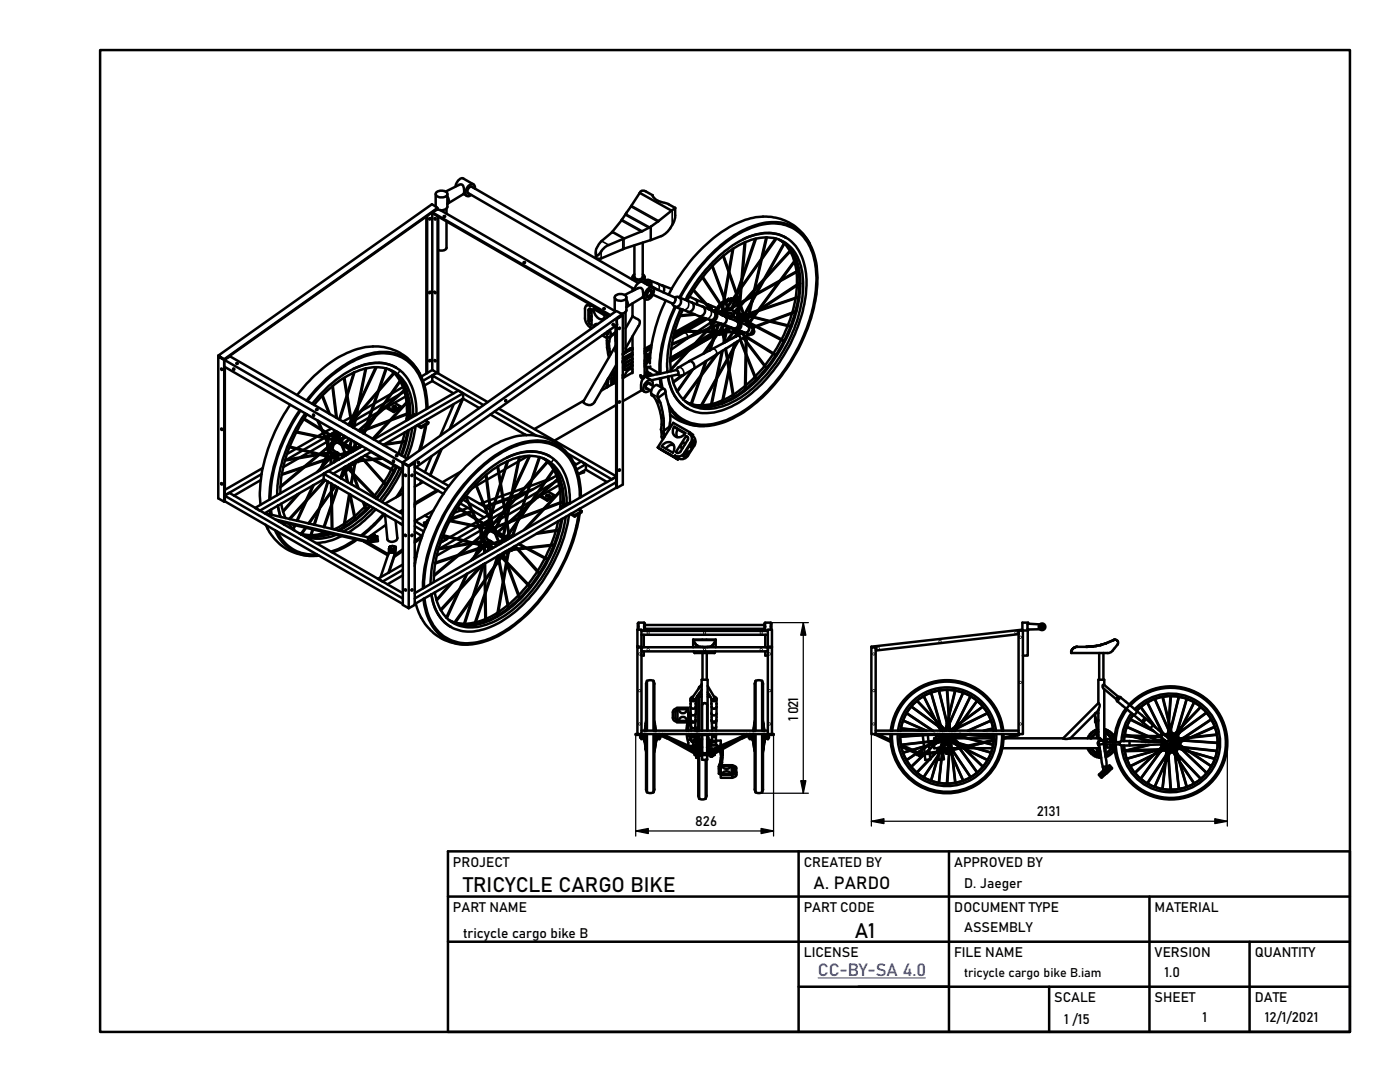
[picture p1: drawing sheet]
<svg xmlns="http://www.w3.org/2000/svg" width="279mm" height="216mm" viewBox="0 0 279 216" stroke-linecap="round" stroke-linejoin="round" font-family="sans-serif">
<defs><g id="words">
<g font-size="4.2">
<text x="92.4" y="178">TRICYCLE CARGO BIKE</text>
<text x="170.6" y="187.2">A1</text>
</g>
<text font-size="3.5" x="162.4" y="177.5">A. PARDO</text>
<text font-size="3.5" fill="#00f" x="163.2" y="194.8">CC-BY-SA 4.0</text>
<g font-size="2.7">
<text x="159.3" y="143.8" transform="rotate(-90 159.3 143.8)">1021</text>
<text x="138.7" y="164.8">826</text>
<text x="206.9" y="162.8">2131</text>
<text x="90.4" y="173">PROJECT</text>
<text x="160.4" y="173">CREATED BY</text>
<text x="190.4" y="173">APPROVED BY</text>
<text x="192.4" y="177.2">D. Jaeger</text>
<text x="90.4" y="181.9">PART NAME</text>
<text x="160.4" y="182">PART CODE</text>
<text x="190.4" y="182">DOCUMENT TYPE</text>
<text x="192.4" y="185.9">ASSEMBLY</text>
<text x="230.4" y="181.9">MATERIAL</text>
<text x="92.4" y="187.2">tricycle cargo bike B</text>
<text x="160.4" y="190.9">LICENSE</text>
<text x="190.4" y="190.9">FILE NAME</text>
<text x="230.4" y="190.9">VERSION</text>
<text x="250.4" y="190.9">QUANTITY</text>
<text x="232.4" y="194.9">1.0</text>
<text x="210.4" y="199.9">SCALE</text>
<text x="230.4" y="199.9">SHEET</text>
<text x="240" y="203.9">1</text>
<text x="250.4" y="199.9">DATE</text>
<text x="252.4" y="203.9">12/1/2021</text>
<text x="212.4" y="204.3">1 /15</text>
</g>
<text font-size="2.5" x="192.4" y="195">tricycle cargo bike B.iam</text>
</g></defs>
<g fill="none" stroke="#000" stroke-width=".5">
<path d="M20 10h249.4v195.9h-249.4zM86.9 38.7v2.5M87 38.4a1.46 1.46 0 0 1 2.3 .3 1.37 1.37 0 0 1-2.3 .2zM88.9 38.2l2.7-1.3a.67 .67 0 0 1 .7 0 .67 .67 0 0 1 .3 .7l-.1 1.1M89.3 39.2l.2 .4a.84 .84 0 0 1-.2 1.1M89.3 38.7v2.6M92.5 38.7l.7 .4M92.5 38.7l-3.2 1.9M93.3 38.5l33.4 19.3M94.1 37.2l33.3 19.3M94.3 37.4a.69 .69 0 0 0-.7 0 .69 .69 0 0 0-.3 .8v.3l.3 .2M94.5 36.8l-2-1.2a1.18 1.18 0 0 0-1.4 1l-.2 .6"/>
<path d="M94.8 37.6a.67 .67 0 0 0-.4-.8 .67 .67 0 0 0-.9 .2l-.4 .6a.87 .87 0 0 0-.3 .9 .87 .87 0 0 0 .7 .7l.5-.3M127.7 38.5l.4-.5h.5l1.6 .9 .1 .3a4 4 0 0 0 2.8 1.4l.3 .2M127.7 38.5l6.3 3.5 .8-.5v1.8l-.6 1.6M127.7 38.5l-1.8 2.7M85.1 43.2v31.3M85.3 43.1v31.4M85.7 58.3l.2-.1-.1 .3h-.2zM85.7 58.3v.1M85.7 43.6h.1M85.8 43.6l.1-.1v.2l-.2 .1zM86.3 42.5v31.3M86.3 42.4l35.5 20.5"/>
<path d="M86.7 43.6l.2 .2zM86.9 58.3v.1M86.9 43.6h.1M87.2 41.3l-1-.5-42.6 30.2v.1l1.1 .7-1.1-.8M87.2 41.7l.1 .1M87.3 41.8l-1 .6v.1l35.4 20.5M87.3 43.1v31.4M87.3 41.6l-42.6 30.2M87.3 41.5l-42.6 30.2M87.5 43.2v31.3M87.8 41.9l34.9 20.2M88.5 43.2h.4z"/>
<path d="M88.6 43.3h.1M89.1 44.2v5.3l-.5 .5h-.8l-.3-.1M89.1 41.6v1.1M89.3 41.3a1.41 1.41 0 0 1-2.1 .4M104.6 52.4h.1M122.7 59.3v2.7l.1 .2M122.8 59.1a1.47 1.47 0 0 1 2.2 .2 1.32 1.32 0 0 1-2.3 .1zM124.5 49.6l-4.9 2-.7-.2v-1.1M124.7 58.9l2.6-1.4a.69 .69 0 0 1 .8 .1 .69 .69 0 0 1 .2 .8v.9l-3.3 2M124.8 42.9l-2.7 3.5-2.1 1.7a3 3 0 0 0-1 2.8l.1 .1h.2a6.9 6.9 0 0 1 2.2-2.1l6.4-2.7M125 42.6l-.3 .3M125 59.8l.2 .5a.78 .78 0 0 1-.2 1"/>
<path d="M125 59.3v2.8a1.13 1.13 0 0 1-1.1 .5M125.1 42.4l-.1 .2M125.9 41.2l-.9 1.2M126.2 55.2v.6M126.2 57.5v.6M126.6 55.2a.9 .9 0 0 0 .8 .6 .9 .9 0 0 0 .9-.6M126.6 49v6.3M126.6 54.7a.57 .57 0 0 0-.4 .7 .57 .57 0 0 0 .6 .4l.8 .1a.71 .71 0 0 0 .8-.2 .71 .71 0 0 0 .1-.8l-.2-.2M128.2 59.3l.7 .4M128.3 48.4v6.9M128.6 56.2h.5a.64 .64 0 0 1 .6 .7M128.6 55.2v1.3"/>
<path d="M128.6 59.6v15.5M129.1 59.1l.1 .1M129.1 57.8l.1-.1a.7 .7 0 0 1 1-.3 .7 .7 0 0 1 .2 1l-.5 1a.7 .7 0 0 1-.7 .4 .7 .7 0 0 1-.6-.5l.1-.8zM129.2 56.6l2.1 1.3M129.3 56.6l-.2 .2M129.3 58.2a.44 .44 0 0 1 .7-.2 .44 .44 0 0 1 0 .7l-.1 .1a.45 .45 0 0 1-.4 .4 .45 .45 0 0 1-.5-.4zM129.3 58.2a.38 .38 0 0 1 .6-.1 .38 .38 0 0 1-.1 .6 .39 .39 0 0 1-.5 .4 .39 .39 0 0 1-.1-.6zM129.4 55.9l-.8 .1M129.4 58a.43 .43 0 0 1 .7 0 .43 .43 0 0 1-.1 .6v.1a.57 .57 0 0 1-1 .4v-.5zM129.4 55.9a.82 .82 0 0 1 .6 1.2M129.5 55.9l2.6 1a.89 .89 0 0 1 .3 1.4M129.8 57.9h.1"/>
<path d="M129.8 45.3l-1.9 .9M129.8 47.9l-5.3 1.7M129.9 57.2l4.9 2.2M130 47.9h-.2M130.2 57.4l-2-1.1a1.56 1.56 0 0 0-1.5 1.6M130.3 58.8l3.9 1.8M131.3 44.2l-1.5 1.1M132.1 56.9l1.9 .8M132.9 60a32.1 32.1 0 0 0-3.2 12.5M133.4 40.8l1.4 .7M133.7 45.6l-1 1.1-.5 .3-2.2 .9M134 42l-2.7 2.2"/>
<path d="M134.2 44.9l-.5 .7M134.7 59.4h.1a.94 .94 0 0 1-.6 1.2M135.3 59.3a1 1 0 0 1 .5 1.2 1 1 0 0 1-1.2 .6l-.4-.5M135.3 59.2l-.6 .1M135.4 59.3l2.6 1a1.03 1.03 0 0 1 .4 1.3 1.03 1.03 0 0 1-1.2 .6M135.6 59.3a32.1 32.1 0 0 1 12.6-13.3 11.1 11.1 0 0 1 9.8-.9 9.8 9.8 0 0 1 5 7.9 29.7 29.7 0 0 1-4.5 18 30.3 30.3 0 0 1-12.8 12.7 10.6 10.6 0 0 1-9.2 .5 7.7 7.7 0 0 1-2.9-2.8M135.8 59.4a30.8 30.8 0 0 1 13-13.5 10.6 10.6 0 0 1 9.2-.5 9.5 9.5 0 0 1 4.7 7.6 23.2 23.2 0 0 1-.4 8.3M137.2 60a26.2 26.2 0 0 1 11.7-11.7 8 8 0 0 1 8.5 .6 9.9 9.9 0 0 1 2.9 8 28.7 28.7 0 0 1-7.2 17.7 19.9 19.9 0 0 1-9.7 6.7 7 7 0 0 1-9.1-5.3l-.2-1M137.6 59.2l3.1 1.3M138.3 57.9l3.5 3.9M138.4 57.8l3.7 4.1M138.8 59.7a.79 .79 0 0 1 .3 1.1"/>
<path d="M140.2 55.4l4.9 7.4-3.8-1.2M140.2 55.2l5.1 7.7M142.1 53.1l2.4 6.5M142.2 53l2.4 6.6h-.1M144.3 51.1l3.3 9.4M144.4 51l3.3 9.4M144.5 59.6l-.3 1.6M144.6 59.8l.5 1.5M144.6 59.6l.8 2.1M144.6 59.6v.1M144.6 59.7l-.3 1.7M144.7 60l-.1 .3 .1 .1"/>
<path d="M144.7 59.9l.2 .1M144.8 60l.1-.1 .1 .3 .2-.1M145.2 59.9l-.1 .2M145.2 59.7h.2M145.4 59.6l.2 .1M145.4 59.6l-.3 .4 .1 .1M145.4 54.3l-.9 5M145.5 54.5l-.9 5.1M145.5 59.9h.2M145.7 59.9l.4-.3v.3M145.8 59.9l-.2 .1v-.3h-.2l-.2 .4M145.8 59.6h.2"/>
<path d="M146.1 59.6h-.3l-.1 .3M146.2 59.9l.1 .1M146.2 49.7l-.8 4.3M146.3 49.6l-.8 4.7M146.5 59.7h.1M146.5 59.6l.2 .1-.2-.1-.2 .4M146.9 59.8v.1M146.9 59.8l-.3 .2M146.9 59l-.8 2.3M146.9 58.7l-1.7 2.4M147 58.8l-1.8 2.5M147 58.9l-.8 2.5"/>
<path d="M147.1 58.7h.1M147.2 58.5l-.1 .2M147.8 57.6l-.7 1.1M147.8 57.4l-.5 .9M148 56.2l-.9 2.3M148 55.7l-1 2.9M148.3 47.7a8.8 8.8 0 0 1 9.4 .3 10.8 10.8 0 0 1 3.3 8.9 31.3 31.3 0 0 1-13.5 23.4 11.5 11.5 0 0 1-9 1.8 8.1 8.1 0 0 1-5.2-6.9M148.6 48.4l-1 11.8M148.6 59.9l.1 .1-1 .5M148.6 59.9l-.9 .5M148.7 60l-.8 1M148.8 48.3l-1.1 12.2"/>
<path d="M150.2 59.2l-1.5 .8M150.3 59l-1.3 .7M150.5 58.1l-1.8 1.9M150.5 57.9l-1.9 2M150.7 58.9l-.3 .2M150.7 47.7l-2.5 7.5M150.8 58.7l-.4 .2M150.9 47.6l-2.8 8.1M151.9 51.9l-3.9 5.5M151.9 51.6l-3.9 5.6M152.1 56.3l-1.5 1.6M152.4 55.7l-1.7 2"/>
<path d="M152.8 55.4l5-5.5h.1l-5.4 5.9M152.9 47.4l-2.9 12.8M153 47.4l-2.9 12.8 6.5-11.7h-.1l-6.3 11.2M154.8 47.6l-2.7 3.8M154.9 47.6l-2.8 4.1M155.5 47.8a8.8 8.8 0 0 1 4.2 7.6 27.7 27.7 0 0 1-6.1 17.6 20.9 20.9 0 0 1-10.6 7.9 7.5 7.5 0 0 1-6.2-.8M155.5 56.3l-4.6 2.5M155.6 56l-4.6 2.6M155.7 48l.8 .5-.5-.4M156.5 48.6l1.2 1.4M156.6 48.5l1.2 1.4M156.9 47.5a8.9 8.9 0 0 0-8.6 .3 29 29 0 0 0-11.5 12"/>
<path d="M157.7 50.2l.8 1.9M157.9 50l.9 1.8M158.6 52.2l.4 1.9M158.8 59.6l-.7 2.8M158.8 51.9l.7 2.1-3.8 2.1M158.9 51.8l-.1-.1-7.6 10.2M158.9 51.8l-7.5 10.1M159 54.3v2.5M159 57l-.2 2.4M159.3 59.3l-.6 2.8M159.3 54.1l.2 2.4M159.4 53.9l-3.5 1.9"/>
<path d="M159.4 59.2l-7.7 2.6M159.5 56.6l-.1 2.1 .1 .6-8.2 2.8M159.7 56.5l-8.4 5.5 .1-.1M159.7 56.6l-.1-.2-8 5.3M161.6 48.6a10.3 10.3 0 0 0-13.3-4.5 27.9 27.9 0 0 0-12.6 10.9l-2.3 3.8M44.3 73.6v.1M44.7 71.8l35.7 20.6v1.3l-35.7-20.6v-1.3l1.2-.7 35.4 20.5M44.9 73.2v26.8l35.5 20.5M44.9 71.7l-.2 .1M46.6 73.5l.1 .1v.2l-.1-.1zM46.7 73.6v.1M47.2 72.5l.3 .1h-.3z"/>
<path d="M47.2 72.6h.1M61.2 79.9a26.7 26.7 0 0 1 11.9-9.2 8.9 8.9 0 0 1 9.3 1.9 12.9 12.9 0 0 1 2.9 8.9M64.3 79l1.4 3.5M64.4 78.9l1.4 3.7M66.3 77.1l.8 6.3M66.4 77l.8 6.4M68.6 75.4l1.6 9.7M68.7 75.4l1.6 9.8 .3-.1M69.2 78.9l-1.5 4.8M69.3 79.2l-1.5 4.6M70.5 73.6a9.3 9.3 0 0 1 8.6-.2 9.8 9.8 0 0 1 4 8.2v1.2M70.6 74.3l-1.3 4.3"/>
<path d="M70.7 74.3l-1.4 4.6M72.9 73.5l-2.4 11.9M73.1 73.5l-2.4 11.9M75 73.3l-3.3 7.1M75.2 73.3l-3.6 7.6M75.3 78.3l-4.2 4.9M75.4 78l-4.2 4.9M77 73.5l-4.4 12.8M77.1 73.5l-4.3 12.7M77.6 73.7a7.9 7.9 0 0 1 4.1 6.1l.2 3.3M77.9 73.9l.7 .4M77.9 78.7l-3.2 1.8"/>
<path d="M78.2 74l.4 .4M78.6 74.3l.1 .1M78.6 74.3l-3 3.5M78.7 74.5l1.1 1.5M78.7 74.4l1.3 1.4M78.7 74.4l-3.1 3.7M78.9 73.3l.1 .1M79 73.3a9 9 0 0 0-8.6 .4 25.8 25.8 0 0 0-8.1 6.9M79.6 78.8l-2.7 1.6M79.9 76.1l.7 1.8M80 75.8l.1 .1M80 75.8l-7.1 10.1"/>
<path d="M80 75.9l.9 1.7M80.1 75.9l-7.4 10.5M80.4 77.2l-2.2 1.3M80.7 78l.4 2.3M80.7 78.1l-.6 .4M80.9 77.8l.6 2.1M81 79.1l-4.4 2.5M83.7 74.5a10.1 10.1 0 0 0-12.3-4.9 24.7 24.7 0 0 0-11.6 8.6l-.5 .6M85.7 71.9v.1M86.3 74.9l.9-.5 10.1 5.8M86.3 76v-1.1l10.2 5.9M86.3 73.8l.9 .6-2.8 1.6"/>
<path d="M86.3 76l4.2 2.5M86.3 76l-1.6 .9M86.3 73.8l-2.2 1.4M86.7 71.8l.2 .3-.2-.1zM86.9 71.9v.1M92.2 79.7l-2.5 5.9M92.3 79.6v.2M92.3 79.7l-2.4 5.8M92.4 79.5l3.2 1.9M92.4 79.5v-1l-.9-.6-16.9 9.8M92.4 78.5l-16.9 9.7M92.4 79.5l-15.9 9.3"/>
<path d="M100.9 79.9l-.1 .1M101 79.8l.1 .1-.2 .2zM116.6 79.9l-9.9 5.7M117.4 61.9v2.2l.2 .4 .5 .4v-3.1a.32 .32 0 0 0-.4-.2 .32 .32 0 0 0-.3 .3M117.6 60.7l-.6 .3M117.7 63.3v.7l.4-.2M117.7 61.6v.7l.4-.2M117.7 63.7l.3 .2M117.7 61.7l.4 .2M117.8 61a.64 .64 0 0 0-.7-.1 .64 .64 0 0 0-.3 .7v2.1l.1 .5 .5 .8 .5 .3 .1 .3M117.9 60.8l3.3 1.9M117.9 60.8l-.1 .2"/>
<path d="M118.1 62.1l-.4 .4a.34 .34 0 0 0-.1 .5 .34 .34 0 0 0 .5 .1M118.1 63.2l-.4 .1M118.4 61.6l2.3 1.3a.77 .77 0 0 1-.6 .8 .77 .77 0 0 1-.9-.4l-.6-1zM119.3 64.7a.63 .63 0 0 0-.9 .5M120.2 66.9l1 .6M120.4 61.5l.3 .1h-.3zM120.5 61.6h.1M120.5 62.9l.2 .1M120.6 66.6l.1 .1h-.1M121 76.5l.1 .3v-.3M121 77.2v.1M121.1 76.8l.2-.1v.4"/>
<path d="M121.1 67.9l.5 .3M121.1 77.2v.1M121.1 66.2v1.3l.3-.2M121.1 69.3l.5 .3M121.1 62.7v.6M121.2 76h.2M121.2 67.4l-.1 1.9 .4 2M121.2 76.3l.1 .1M121.2 76.7v.3M121.2 77l.1 .1M121.3 76.3l-.3 .2 .3-.1M121.3 77l-.3 .2 .3-.1"/>
<path d="M121.3 66.1v.6M121.3 76l-.1 .3M121.4 66.1l.4 .2M121.4 75.6l.1 .1M121.4 76l-.1 .4M121.4 75.6l-.1 .1M121.5 75.7l-.2 .1-.1 .2h-.1M121.5 75.3v.4M121.7 65.8l.2 1.2 1-.8M121.8 67.2v.2a4.7 4.7 0 0 0 .1 3.3M121.9 67l-.1 .2M122.2 76.2l.1 .3v-.3"/>
<path d="M122.2 64.8l.3-.2-.1 .3zM122.4 64.7l-.1 .1M122.4 75.4v.4v-.3M122.4 75.8h.2l-.1 .3M122.4 76l.1 .1M122.4 76.5h.1M122.4 76l-.2 .2 .3-.1M122.5 74.3l.2 .2M122.5 75.9l-.1 .1M122.5 76.5h.1M122.5 76.5h-.2M122.6 75.4h-.3h.4"/>
<path d="M122.6 75.4h.1M122.6 75l-.1 .4M122.6 74.7v.3l.1-.3M122.6 75h.2l-.1 .4M122.7 75l-.1 .4M122.8 74.2h.1M122.8 74.6l-.2 .1h.3M122.8 74.6l.1 .1M122.8 74.2l-.2 .4M122.8 65v5.1l.2 .2M122.8 67.2v.9M122.9 69l-6.5 11.1a1.36 1.36 0 0 0 2.3 0l4.3-7.3"/>
<path d="M122.9 74l-.8 .9-.1 1.9M122.9 66.4l-1.1 .8M122.9 73.9l-.1 .3 .2-.1M122.9 74.2l-.1 .4M123 64.9v32.4M123 76.2l-3 1.7M123 62.1l-42.6 30.1M123 74.5l-.1 .2M123.2 62.1l1 .6M123.5 65.5l.2-.1v.1l-.1 .2zM123.6 65.4l-.1 .1M124.2 62.9h.1v33.8l-1.3 .6"/>
<path d="M124.3 62.9l-1.2 .7v33.8M124.3 72.3v.1M124.4 70.6l-.1 .1M124.5 71.9l-.2 .4M124.5 71.9l.3-.1-.3 .2M124.5 72.8l.4 .2M124.5 70.5v.2l-.1-.2M124.5 70.7l-.2 .1M124.7 71.5l.2 .3v-.2M124.8 62.2l.1 7.9-.2 .3-.4 .2M124.9 73l-.4 .2M124.9 71.8l-.3 .3-.2-.2-.1 .1"/>
<path d="M125 70.2l-.3 .1 .1 .2 .3-.3M125 69.9l.1 .3zM125 69.9l.2-.1 .2 .3 .3-.2M125.1 71.4l-.2 .2-.2-.1 .3-.1 .1 .2 .3-.2M125.3 72.2l-.7 .5M125.3 71.4l-.2 .1M125.3 71.1l.3-.1zM125.3 71.1v.3h.1l.1-.3M125.4 69.8l-.3 .2M125.6 69.8l-.3 .2M125.6 71l.1 .3 .3-.2M125.6 69.6v.3h.1v-.3"/>
<path d="M125.9 71.1l-.2 .1M126 69.6h-.4h.4l-.1 .2 .3-.1M126 70.8v.3l.1-.3M126.2 71.6l-.9 .6M126.2 71.6l-1.3 .8-.5 .7a.45 .45 0 0 0 0 .6 .45 .45 0 0 0 .6 0l1.2-.7M126.2 74.4l-1.9 1v-.6M126.2 69.6l-.3 .1M126.2 63.1l.5 .3a1.07 1.07 0 0 1 .9 1.2l-2.8 4.9M126.2 60.5v2.6M126.2 67.1v7.4M126.2 73.7a1.54 1.54 0 0 0-1.6 1.6M126.2 74.1v.3"/>
<path d="M126.2 72.9l-1.7 .8M126.2 70.7l-.2 .1h.2M126.2 72.2l-1.8 1.1M126.2 70.3l-1.9 1.2M126.2 72.3l-1.8 1.1M126.2 69.4v.3M126.2 63.1l-1.4 2.4M126.2 73h.1M127.8 74.9l.4 .3M127.8 74.9l.2 .5M127.8 74.9v.3M128 77.8l.7 .4"/>
<path d="M128.1 77.8l-3.8 2.3M128.3 75.1l.1 .4a2.45 2.45 0 0 0-.4 2.3M128.6 72.5h.2l-.2 .4M128.6 71.9v.3M128.7 75.1l-.3 .2M128.7 70.5l.1 .3 .2-.2M128.7 70.1l.2 .2M128.7 70.1l-.1 .1M128.8 70.7l.2-.1 .1 .2-.2 .2 .1 .3 .3-.1M128.8 72.5l-.2 .1M128.9 77.3l1.1 .7M128.9 70.3l-.2 .2"/>
<path d="M129 71.2h.3v.2M129.1 71.8h.2l-.2 .6M129.1 74.2l1.2 .6M129.2 74.2l-.2 .1M129.3 71.4l-.2 .2v.3l.2-.1M129.4 76.5l1.1 .6M129.5 74.4l-.8 .4h.2l-.2 .3M129.7 73.2v.2M129.8 71.4l-1.2 1.8M129.8 74.5v.4M129.8 76.7a.4 .4 0 0 0-.4-.3 .4 .4 0 0 0-.4 .4l-.1 .2a.36 .36 0 0 0-.1 .5 .36 .36 0 0 0 .5 .1M129.8 73.1l-.2 .3"/>
<path d="M129.8 74.6l-.9 .6M129.8 70.3l-.3 .6 .2 .7M129.9 69.6l-1.1 .6M130 69.2l-1.4 .8M130 78.9a4 4 0 0 1 1.5 2.5 8.1 8.1 0 0 1 .4 4.3l.1 1.5 .3 .3M130.1 68.8l-1.5 .8M130.2 76.9a.69 .69 0 0 0 0-.8 .69 .69 0 0 0-.7-.2 1.69 1.69 0 0 0-.9 2.3 .82 .82 0 0 0 1.1-.3M130.9 79.8l.9 .6M131.3 79.4a12.5 12.5 0 0 1 1.1 6.6M131.6 75.5l.3 1.8M131.9 75.5l.3 1.9M132.5 77.6l-1.3-.7a1.31 1.31 0 0 0-1.2 1.6l.1 .4"/>
<path d="M132.8 78.3l.8 3.4a8.2 8.2 0 0 1 0 3.5M132.8 78.3a.56 .56 0 0 0-.3-.7 .56 .56 0 0 0-.7 .2l-.3 .4a1.18 1.18 0 0 0-.2 1.2M132.8 78.3l-1.5 1.1M133.3 75.2a8.5 8.5 0 0 0 3.9 6.3M134.7 61.2a30.6 30.6 0 0 0-3.1 13.4l-2.4-1.4a.28 .28 0 0 0-.2 .2 .28 .28 0 0 0 .1 .3v.4l-.5 .8M134.7 61.2l1.6 .6M134.7 66l9.3 .1M134.8 61.2a29 29 0 0 0-3 13.3M134.9 66.2l-.3 .1M135.3 74.8a.88 .88 0 0 0 1 0l6.6-4-6.6 8.9M135.3 74.7a.67 .67 0 0 0-.3-.9l-6.2 1.4M135.3 74.7l-5.3 1.2-1.4-.8"/>
<path d="M135.4 73.3l2.1-1.2a1.01 1.01 0 0 1 .9 1.5M135.4 73.3l-.4 .5M135.6 66.2l-1.1 .6M135.9 61.6a25.8 25.8 0 0 0-2.7 12.7v-.3M136 74.9l-1.7 1.3M136.2 66.2l-1.8 .9M136.3 61.8l3.2 1.3M136.3 61.8a23.8 23.8 0 0 0-2.4 12.3M136.7 74.6l-2.3 1.7M136.8 66.2l-2.5 1.4M137.1 70.2l-3.3 2M137.2 67.5l-3.3 2.3"/>
<path d="M137.4 67.3l-.2 .2M137.6 69.6l-3.8 2.3M137.8 69.5l-4 4.2M138 60.3l2.2 .9a1.04 1.04 0 0 1 .4 1.2 1.04 1.04 0 0 1-1.1 .7M138.1 73.8l-3 4.3M138.1 69.3l-4.3 4.6M138.3 73.7l-3.1 4.5M138.5 62.7l-2.7 .3M138.7 68.5l-4 2.5M138.7 62.8l-3 .3M139.1 66.2l-1.1 .8M139.8 66.2l-5.7 2.4"/>
<path d="M140 74.9l-2 5.8-.1-.1 1.9-5.3M140.1 66.1l1.4-.6-1.1 .6M140.1 63.3l-5 2.7M140.1 66.2l-6 2.6M140.2 61.2l1.3 .5M140.5 63.4l-4.7 2.6M140.5 70.5l1.9-2.7h-.1l-2 2.8M140.8 72.1l-.9 2.8M140.8 66.2l-2.8 3M140.9 63.6l-4.5 2.4M140.9 60.6l.4 .2M141 72l-.9 2.6"/>
<path d="M141 66.2l-2.7 2.8M141.1 63.7l-4.1 2.3M141.2 65.7l-.3 .4M141.3 67.6l-3.8 2.3M141.5 61.7l.9 .4a.97 .97 0 0 1 .3 1.2 .97 .97 0 0 1-1.1 .5l-2.1-.7M141.5 65.6l-.4 .5M141.6 63.8l.4 .2 .1 .2M141.7 61.4l-.1-.4-.3-.3 1.9 .8M141.7 61.6l-.1 .1M141.7 63.8l.1 .3-.1 .3M141.7 60.9a.72 .72 0 0 1 .3 .9M141.7 64.4l-2.4 1.7"/>
<path d="M141.9 64.6l.1 .1M142 64.4l.1 .1M142 65.4l.1 .2M142.1 64v.2h.2v.2l-.3 .5M142.1 65.4v.2l.3-.2 .1 .2M142.2 64.2l-.5 .2M142.2 68.2l-.6 1.8M142.2 65.9l.1 .1M142.2 65l.1 .1M142.2 65l-.1 .1M142.2 64.3l-.2 .3M142.2 65v-.1h.1v.2"/>
<path d="M142.2 65l-.1 .2M142.2 64.2v.2M142.3 65.4l-.1 .5 .2 .2M142.3 64.4h-.1l-.3 .3 .1 .2M142.3 65.1v.1M142.4 65.6h.1M142.4 67.9l-.7 2M142.5 66.2l-3.5 2.1M142.5 66.4h.1M142.5 65.6l-.2 .4 .1 .1 .2-.2 .2 .1M142.5 66.2v.2l.2 .1-3.4 2M142.6 65.9l.1 .1-.1 .1"/>
<path d="M142.6 67l-.3 .8M142.7 66h.1M142.7 66.2l-.1 .2 .2 .1M142.7 64.2l-1.3 1.3M142.7 62.2l2 .9M142.7 62.2a.96 .96 0 0 1 .4 1.2 .96 .96 0 0 1-1.1 .6l2.1 .7M142.7 62.2l-.4-.1 2.9 .9-.1-.2M142.7 62.2h-.1M142.8 66.9l-.4 1M142.8 66l-.1 .1M142.8 64.2l-1.2 1.3M142.8 61.9l.1 .1"/>
<path d="M142.8 66.2l-.2 .6M142.9 62.3h.1M142.9 61.7l.1 .1M142.9 61.9l-.1 .1M142.9 61.7l-.5 .3M143 66.2l.1 .1M143 66.2v.1l-.1 .1M143 66.2l-.2 .6M143 62h.1M143 66.8l-.4 .6M143 62h-.1M143 66.6l-.1 .1"/>
<path d="M143 61.5l.2 .1M143 62.1h-.1M143.1 75.5l-1.1 5.6h-.2l1.1-5.2M143.1 62l-.1 .2 1.1-.1M143.1 66.3l-.1 .3M143.2 61.5l.1 .1M143.2 61.3l.1 .1M143.2 61.5h.1M143.2 70.6l-6.8 9.2M143.3 66.6l-.9 1.3M143.3 61.6h.1M143.3 61.6l-.3-.1-.1 .2 .1 .3"/>
<path d="M143.3 64.9l-.4 1.2M143.4 61.2l-.1 .3M143.4 61.6h-.2l-.2 .2 .1 .2M143.4 66.2l-.2 .4M143.4 61.2h.1M143.4 61l.2 .1M143.5 61.3l.1 .1M143.5 61.2l-.3 .1 .1 .3M143.5 64.8l-.1-.1-1.7 .7M143.5 64.8l-2 .8 .1-.1M143.5 66.5l-.1 .3h.2M143.5 61.3l-.2 .3"/>
<path d="M143.5 64.4l-.2 .3M143.5 64.8l-.5 1.3M143.5 66.2l-.1 .2M143.5 66.5v.3l.6-.4v.3h.2M143.6 61.4l-.2 .2M143.6 64.5l-.1 .3M143.7 60.9l-.3 .1 .1 .4M143.7 64.5l-.2 .2M143.7 66.2l-9.9 5.2M143.8 60.9v.1M143.9 60.9l-.1 .1M143.9 64.6l-.4 .2"/>
<path d="M143.9 64.6l.2 .7-.6 .8M143.9 61l-.2-.1-.2 .5M144 64.6l.2 .3M144 62.6l-.1 .2M144 66.1v.2l-9.3-.1M144 66.4l.1 .3M144 60.8h.1M144 60.4l.1 .1M144 60.7v.1M144 60.5l-.2 .2h.1M144 62.2v.3M144 66.2l-10.2 5.4"/>
<path d="M144.1 64.6a.69 .69 0 0 0 .9 .4M144.1 65.3v.1l-.5 .7M144.1 64.6l2.2 .9M144.1 65.5l.1 .5M144.1 70.1l-1.1 5.4M144.1 64.8l.1 .4M144.1 62.6v.3l.1-.2h-.1M144.1 60.8l-.1 .1M144.1 62.1l-.8 .2M144.2 66.2l.3 1.8M144.2 65.2v.1M144.2 61.4l-.1 .7"/>
<path d="M144.2 79.9l-2.1 .7M144.2 62.2l-.1 .3M144.2 64.9l.2 .1M144.2 66.1l2.1 .1M144.2 62.7l-.1 .2M144.2 70l-1 5.1M144.3 60.4l-.1-.1-.2 .1v.4M144.3 61.5l-.1 .7M144.3 64.9l-.2 .3M144.3 66.2l.3 1.7v.5M144.4 60.4l-.3 .1v.3M144.4 62.7l-.2 .2"/>
<path d="M144.4 65l-.2 .3 .1 .7M144.5 62.7l-.2 .3M144.5 62h.1M144.5 62.1v.3l.2-.3M144.5 66.2l-.2 .3M144.5 62l-.3 .1M144.6 60.3l-.1 .1M144.6 66.2l.1 .3M144.6 60.1v.1M144.6 62.1l-.4 .1M144.6 63.1a.85 .85 0 0 1 .4 1 .85 .85 0 0 1-.9 .6M144.6 66.2l.2 .2"/>
<path d="M144.6 63.1l2.3 .9M144.7 68.3l-.1-.3h-.1l-.1 .5M144.7 60.4l-.3 .1M144.7 62.1h-.1M144.7 62.2l-.4 .4M144.7 60.2l-.1 .2M144.7 69.6l.4 2.1M144.7 62.2l-.3 .4M144.8 62.1h.1M144.8 62.3l-.3 .4M144.8 62.9l-.2 .2M144.9 69.6l.3 2"/>
<path d="M144.9 66.2l-.3 1.5M144.9 62.2a.9 .9 0 0 1 1.6 .1v.9M145 62.1h-.2M145 65.8l-.1 .3M145 62.7h-.1M145 66.2l-.4 1.8M145.1 65l-.1 .6M145.1 65.7l-.1 .5M145.1 62.6a.54 .54 0 0 1 .9 0l.2 .4M145.1 61.3l.1 .1M145.1 71.9l.4 1.9M145.1 61.2l-.5 .7"/>
<path d="M145.1 60l-.2 .1M145.2 61.4l.1 .3-.1 .2M145.2 65.9l.2 .1M145.2 63l.4 .5M145.2 61.3l-.5 .7h.2l-.1 .1M145.2 65.1l-.1 .4M145.2 65.9l-.2 .1M145.2 71.8l.3 1.7M145.3 62.9l2.2 .6M145.3 62.9l.1 .1M145.4 63.3l-.1 .1M145.6 61.6l.5-.3 .1 .1-.7 .4"/>
<path d="M145.6 73.8l.8 5.6-.9-5.2M145.6 65.2l.1 .1-1.7 .8M145.6 61.6l-.3 .2M145.6 63.1l-.1 .1M145.8 65.4h.2M145.8 63l.3-.1 .6 .4M145.8 65.4l.2 .1M145.8 65.4l-.2 .2v.3l-.2 .1-.2-.1M145.8 63.6l-.4-.6 2.1 .7M145.8 65.4l.5 .3M145.8 65.3l-1.8 1h2.3M146 61.5l-.1 .3"/>
<path d="M146.1 61.9a1.01 1.01 0 0 0-1.3 .2M146.2 61.4h.1M146.2 61.4l-.2 .5M146.2 65.4l.1 .1M146.2 61.3v.1M146.3 78.8l-2 1M146.3 66.3l-1.5 2M146.3 65.5l.7 .3M146.3 69.6l-6.5 11.6h.1l6.4-11.5M146.3 65.5l.1 .5M146.3 66.2v.1M146.3 79.3l-2.1 1.1"/>
<path d="M146.4 66.3l-1.4 1.8M146.4 65.5l.1 .5M146.4 62.2l.1 .1M146.4 69.6l-2.2 10.9h-.1l2.1-10.5M146.5 66.2h.5M146.5 66.1l.1 .1M146.5 62.4v.1M146.5 68.5l-.2 1.1M146.6 62.3l-.1 .1M146.6 60.1l.3-.2 .2 .1-.2 .4 .1 .1M146.6 66.3l.2 .1M146.6 66.3l.3 .2"/>
<path d="M146.6 62.3l.8 .2M146.7 68.4l-.4 1.3M146.7 65.6l-.4 .6M146.8 67.1v.1M146.9 65.7l-.5 .6M146.9 67l-.9 .6M147 66.3l-.1 .8-.2 .1M147 67l-.1 .1M147 60.5l.3-.2 .1 .1-.2 .3M147 65.7l.2 .2M147 66.2l.1 .1h-.7M147.1 66h.1z"/>
<path d="M147.1 66l-.1 .2M147.1 66.3l-.1 .8M147.1 68.1l-.6 1.1M147.1 66.2h.2v.1h-.2l.1-.1M147.1 65.9l.5 .2M147.1 63.6h.1M147.1 66.5l.1 .2M147.2 62.9l.2 .1-.3 .3M147.2 67l.1-.1 .4 .3v.6l-4.8 3M147.2 60.8v.2l.3-.2v.2M147.2 64.1a.83 .83 0 0 1 .3 1 .83 .83 0 0 1-.9 .5M147.2 66l-.1 .2"/>
<path d="M147.2 63.6l-.3 .4 .7 .3a.77 .77 0 0 1 .3 1 .77 .77 0 0 1-.9 .5M147.3 66.8v.1M147.3 66.5l.1 .1M147.3 60.3l-.4 .1M147.3 61.5h.2M147.3 62.2h.1M147.3 63.7l-.3 .4M147.3 63.6v.6M147.3 62.6l-.2 .3 .3 .1M147.4 68l-1 1.6h-.1M147.4 63.4l-.3 .1M147.4 63.2l-.4 .2"/>
<path d="M147.4 65.9l.4 .3h.2M147.4 60.8h.1M147.4 66.7l.1 .1M147.4 60.8l-.2 .1M147.4 63.5l.6 .2M147.4 63.7l.6 .1M147.5 63.7l-.1 .6M147.5 66.3h.1zM147.5 66.4l.1 .1M147.5 61.8l-.2 .1v.3h.1M147.5 61.4l-.1 .1M147.5 64.3l1.6 .6a.78 .78 0 0 1 .4 1 .78 .78 0 0 1-1 .4l-1.5-.6"/>
<path d="M147.5 62.7l.9 .2M147.5 62.5l.8 .2M147.5 66.4l-.4 .1M147.5 61l-.2 .3M147.5 61.3l-1 1.1M147.6 61.1l-1.1 1.3 .9 .2M147.6 60.5l.1 .2-.3 2.9M147.6 66.5h.1M147.6 60.6l-1.4 .8M147.6 60.5l-1.3 .7M147.6 60.5l-.3 3M147.6 66.5l-.6 .3"/>
<path d="M147.6 66.5l.1 .2M147.6 60.4l.1 .1M147.6 66.4h.1M147.7 66.5l-.7 .6M147.7 66.4v.1M147.7 60.5l.8 2.4M147.7 60.8l.7 2.2M147.7 60.9l-.1 .1M147.7 66.5l.1 .1M147.8 66.3l-.2 .1M147.8 61l-.2 .2M147.8 66.4l.2 .2h-.2"/>
<path d="M147.8 67.7l1 2.6M147.8 64l.1 .1zM147.8 64l.1-.2-.5 .4M147.8 66.6l-10.3 5.5M147.9 66.3l-.1-.1-.2 .2M147.9 66.2v.1M147.9 66.3l-.2 .2M148 63.8h.1M148 63.7l.1 .1M148 63.8l.2 .1M148.1 63.8l-.1 .3M148.1 63.8h.2l-.1 .1"/>
<path d="M148.2 66.2l-.2 .4 .5 .1M148.2 63.8l.1 .1M148.3 63.2l-.8 .4M148.3 67.4l.2 .2-.2-.2M148.3 63.9l.5 .2M148.3 63.2l-.8 .2M148.3 67.4l.6 .8M148.3 67.4l-.6 .4 1.1 2.9M148.3 63l-.8 .3M148.4 63.2l.2 .1M148.4 60.2l-.6 .6M148.4 62.9l-.9 .3"/>
<path d="M148.4 62.9h.2l-.1 .1M148.4 63.2h.1M148.4 66.7l.1 .4-.2 .4M148.4 66.3l-.2 .4M148.4 62.9l-.4 .8M148.5 62.7v.1M148.5 63.1l.2 .5M148.5 63.7l.1 .1zM148.5 62.9l.1 .1M148.5 63.2v.1M148.5 67.5l.5 .6M148.5 62.9l.3 .7"/>
<path d="M148.6 62.8h.1M148.7 63.6l.1 .1-.2 .1M148.7 77.8h.1M148.7 62.9l.6 .2M148.7 62.8l-.1 .1M148.7 77l-2.3 1.7M148.7 77.7l-2.2 1.6M148.7 63.6l-.2 .2M148.7 63.4l.2 .2M148.7 63.8l.1 .1M148.8 63.6v.1M148.8 67.2l.1 .1"/>
<path d="M148.8 63.7l.1 .2M148.8 68.1l.2 .2-.2 9.5M148.8 67.1h.1M148.9 68.1l-.2 9.7M148.9 63.6l.1 .5M148.9 63.9h-.1M148.9 67l-.1 .9M148.9 64.1h.2zM148.9 62.9l.4 .1M148.9 70.9l2 5M148.9 70.6l2.1 5.2M149 64.2v.2"/>
<path d="M149 68.1l4.1 5.4-.1 .1M149 64.2l.1 .1M149 68.3l4 5.3M149 67.2l5.9 3.8-5.9-3.7M149 66.9v1.2M149.1 64.2l-.1 .3 .2-.2M149.1 66.8l.2 .1M149.1 64.1v.2M149.2 64.2l.4 .2-.5-.1M149.2 64.2l-.1 .1M149.2 63.4l-.1 .7M149.3 63.2v.2"/>
<path d="M149.3 63.2l-.5 .4M149.3 63.4l-.5 .3M149.3 65.1l.2 .1M149.4 65.1l.3 .2-.2-.2M149.4 64.4l-.4 .5a.62 .62 0 0 0-.3-.8 .62 .62 0 0 0-.8 .3M149.4 62.7l-.9 .3-.4 .8M149.4 63.3l-.2 .9M149.4 63h.2M149.4 62.6l-.7 .2M149.5 66.6l.5 .1M149.5 65.2l.3-.2 .4 .2M149.5 64.5l1.2 .6-.4 .2"/>
<path d="M149.6 64.5l-.4 .5M149.6 63.2l.7 .1M149.6 64.4l1.3 .7M149.6 64.4v.1M149.7 65.3a.44 .44 0 0 1 .6 0 .44 .44 0 0 1 .1 .6M149.8 63.1l.5 .1M149.9 60.6l-.6 2.6M149.9 66.7l-.1 .1a.44 .44 0 0 1-.7-.1l-.6 .9M150 60.2h.1l-1.6 2.8M150 60.2l-1.5 2.6M150.1 65.5l.4 .5M150.1 60.2l-.7 3.1 1.8-1.2 .2-.1-.2-.1"/>
<path d="M150.2 66h.1a.37 .37 0 0 1 .3 .4 .37 .37 0 0 1-.5 .3 .44 .44 0 0 1-.2-.4 .44 .44 0 0 1 .3-.3zM150.4 63.3l3 .8M150.4 63.2l3.2 .9M150.6 75.2l-1.8 1.8M150.8 62.2l-1.3 .5M150.8 75.8l-2 1.8M150.9 65.1v.1l-.2-.1M150.9 65.2l5.6 3 .1-.2M150.9 65.2l-.6 .2M151 65.1l5.6 2.9M151 75.8l-.1 .1M151 65.1l-.1 .1"/>
<path d="M151 62.2l-1.5 2.1M151.2 61.9l-1.6 .6M151.3 61.9l-1.9 1.3M151.4 62l-1.8 2.4M151.9 79.2a19 19 0 0 1-11 5.6 7.9 7.9 0 0 1-7.6-4.2M152.6 73l-1.9 2.2M152.9 73.5l-1.9 2.2M153.8 64.1l4.1 1v.1l-4.3-1M154.3 70.6l-1.6 2.3M154.8 70.9l-1.8 2.5M155.9 67.8l-1.5 2.7M156.4 68.1l-1.5 2.7"/>
<path d="M157.2 65l-1.2 2.7M157.7 65.2l-1.2 2.8M158.1 62.5l-.9 2.4M158.7 62.3l-.9 2.8M158.8 62.1v.1M158.8 62.2l-7.8 3M158.8 62.1l-7.9 3M162.3 61.3a36.8 36.8 0 0 1-10.4 18M44.2 85.5l.1 .1v.2zM44.3 85.6v.1M44.3 96.5v.1M44.9 98.9l35.5 20.5"/>
<path d="M52 95.8l-5.3 3.1M52.2 94.6l-7.3 4.3 .9-.6 34.6 20.1M52.5 93.4l-7.6 4.4M57.8 89.2l8.5 2.2-10.1 3.4M57.8 89.1l8.5 2.1M57.9 80.8a32.6 32.6 0 0 0-6 18.7l.1 1.2M59.1 89.5l-1.8 1.1M59.1 86.3l5.9 1.2-.2-.2M59.4 98.6l-2.9 3.4M59.5 91.5l-3 1.7M59.8 98.4l-3.3 3.7M59.8 81.9a33 33 0 0 0-6 17.8"/>
<path d="M59.9 81.9a33 33 0 0 0-5.9 17.7M60.4 89.9l-3.2 1.8M60.5 93.3l-4.5 3.8M60.6 83.6l7.3 4.5-.1-.2M60.7 83.5l7.1 4.4M60.8 93.2l-4.8 4M60.9 82.5a30 30 0 0 0-5.6 16.3M61.2 99.9l-1.9 4M61.3 82.7a28.1 28.1 0 0 0-5.3 15.7M61.3 80a25.9 25.9 0 0 1 11.8-9 8.6 8.6 0 0 1 9.1 1.9 11.3 11.3 0 0 1 2.9 7.5v1.2M61.7 90.2l-1.8 1.1M62.5 96.8l-1.5 3.1"/>
<path d="M62.5 82.7l.2 .3zM62.6 82.8h.1M62.6 96.8l-1.3 2.8M62.7 80.8a19.5 19.5 0 0 1 10.5-7.3 7 7 0 0 1 8.8 5.6l.4 2 .1 1.7M63.2 81.8h.1M63.3 87.1l-4.1 2.4M63.3 83.9l.8 1.8M63.5 90.8l-2.8 2.3M63.5 90.6l-6.6 1.2M63.5 84l.8 1.8M63.6 90.8l.2-.1-2.8 2.3M63.6 90.8l-6.7 1.1"/>
<path d="M63.8 90.7l-.1 .1M63.9 93.7l-.1 .2M64.1 93.3l-.8 .9M64.1 93.5l-.5 .5M64.2 93.3l-.1 .2M64.2 93.3l-.2 .5M64.2 85.8l.7 1.5-5.7-1.2M64.4 86l.6 1.4M64.5 86.4l-1.1 .6M64.6 94.5l.9-.5 14.9 8.6M64.6 94.5l15.8 9.1M64.6 94.5v1.1"/>
<path d="M64.6 95.6l15.8 9.1M64.6 95.6l-11.8 6.8M64.7 87.4l-4.2 2.4M64.7 91.9l-.6 1.4M64.8 86.2l-.2 .2M64.8 95.7l-7.1 7.9M64.9 91.8l-.6 1.4-.2 .1M64.9 87.5l.7 1.5M64.9 95.8l-7 7.8M65 87.3l.8-.5-.5 .2v.4M65 87.4l.1 .1M65 87.4l1.6 .3-1.5-.2"/>
<path d="M65.1 87.5l.9 2M65.1 91l-.3 .7M65.2 88.2l-3.3 1.9M65.2 91l-.2 .7M65.3 89.4v.3l.2 .2 .2-.1M65.3 87.5v.5M65.3 88.3v1M65.3 87l.2 .2M65.4 90.5l-.2 .4M65.4 96.1l-1.7 5.3M65.5 96.1l-1.6 5M65.5 87.6v1"/>
<path d="M65.5 88.8v.3M65.5 89.2v.7M65.5 90.4l-1.4 .3M65.5 90.4l-.2 .6M65.6 90.4l-1.7 .2M65.6 91.6l-1.2 1.4M65.6 89l.2 .1-1.9 1.5M65.6 89l-1.8 1.6M65.6 89.1l.2 .4M65.8 89.9l.1 .4M65.8 89.4v.2M65.8 91.5l-1.6 1.8"/>
<path d="M65.9 89.7l.1 .6M65.9 88.9v.2M65.9 91.2l-.2 .2M66 89.5l.1-.2-.1 .2M66 89.4v.3l-.1-.1M66 90.4v.8M66 86.9l-.5 .3v.3M66 89.6l-.4 .8M66 90.3h-.4M66 88.8l-.2 .4M66 89.6l-.2-.1-.4 .8M66 90.3h.1"/>
<path d="M66 91.4v1.2M66 90.3l-.5 .1M66.1 91.3h-.1M66.1 90.2v1M66.1 96.5v1.5M66.1 98.3v2.4M66.1 90.2v-.2l-.1 .3M66.1 90.3h.1h-.1M66.1 91.3l-9.8 3.3M66.1 91.4v1.1M66.1 85.5l-1.2 .7M66.2 88.7l-.3 .7"/>
<path d="M66.2 88.5l.1 .1-.6 .4M66.2 98.1l.1 2.2M66.2 96.5v1.4M66.2 90.5l-.1-.1 .4 .2v-.2l.1 .1 .2-.2-.1 .2M66.2 88.5l-.5 .5M66.2 88.6v.2l.1-.1M66.3 88.3l-.2 .3M66.3 88.2l-.4 .6M66.3 91.4l1.3 .2M66.3 88.6v.1M66.4 87.8l-.2 .7M66.5 90.6l-.4 .4"/>
<path d="M66.5 90.5h.1M66.5 91.3l1.3 .3M66.6 87.7l.4 .1M66.6 87.3l-.1 .4M66.6 90.5h.1M66.6 90.6l-.5 .6M66.7 90.5l.4 .4M66.7 87.4l-.4 1.2 .2-.2-.1 .1M66.7 90.5l.3 .5M66.7 90.6l.5-.3-.1 .6M66.8 87.8l-.3 .3M66.8 86.4l-.7 .5"/>
<path d="M66.8 91.5l-.2 .8M66.9 96.9l-5.4 7.5M67 87.7v.2l-.5-.1M67 86.5v.9M67 87.5v.2M67 86.1l-1.1 .7 .8-.6 .2 .1M67 97l-5.3 7.5M67 86l-.4 1.2M67 91.1l-.1 .3M67 91.5l-.2 .7M67 87.9l-.6 .5M67 87.7l-.1 .1"/>
<path d="M67.1 90.9h.1M67.1 86.1l.7 1.8M67.1 87.6l-.1 .2M67.1 91.1l.4 .4M67.1 86.1l-.4 1.2M67.1 91l-.1 .4M67.1 87.7l-.1 .2h.2l-.1-.1M67.2 91l.5 .6M67.3 86.1l.7 2M67.3 87.6h.3M67.3 97.2l-2.7 8M67.4 90.3l-.3 .6"/>
<path d="M67.4 87.7h.2M67.4 86.9l-.4 .3M67.4 88.3l.8 .5M67.4 86.3l.1 .5M67.4 88.3a1.02 1.02 0 0 0-.9 1.6l1.4 .8M67.4 97.2l-2.7 8M67.5 87.1l-.4 .4M67.6 87.3v.3M67.6 86.4l.1 .6M67.6 87.2l-.3 .4M67.6 87.6l.1 .1M67.6 87.8h.1"/>
<path d="M67.6 87.7l.1 .1M67.6 86.8l.4-.2-.4 .4M67.6 87.7h.1M67.7 87.7l-.1 .1M67.7 87.8v.1M67.7 87.1v.2M67.7 87.1l-.1 .1M67.7 87l-.1 .1M67.8 87.8v.1M67.9 87.8l.2 .3M67.9 88.1l.9 2.3M68 88.1l.1 .1"/>
<path d="M68 88.1l1.9 1.2M68 88.4v.1M68.1 88.2l.8 2.2M68.1 88.4l.6 .2M68.1 88.7h.1M68.1 90.8l.6 .3M68.1 88.3l1.7 1M68.1 86.6l-.4 .5M68.2 90.8l.1 .5M68.3 88.8l1.4 .9M68.3 90.9l.1 .3M68.3 87.5l-.2 .6"/>
<path d="M68.4 87.4l-.6 .2M68.5 87.5l-.6 .2M68.5 87.5l-.3 .6M68.5 88.6l-.2 .2M68.6 93.3l-.7 2.1M68.6 86.9l-.2 .5M68.7 88.6l.5 .4M68.7 88.6l-.3 .3M68.7 93.4l.2 .7M68.7 87l-.2 .5-.1-.1M68.9 90.5l-2.4 .8-.2-.1M68.9 94.3l.4 1.8"/>
<path d="M68.9 90.4l-2.6 .8M69 90.5l.1 .4M69 90.5h-.1l.1 .4M69 94l-.2-.8-.8 2.2M69 93.1l.4 .3M69 94.1l.4 2.1M69 87.2l-.4 .1M69.1 93l.3 .3M69.1 87.2l-.6 .3M69.2 88.8l.6 .3M69.4 93.5l1 1M69.5 90.3l-.3 .5"/>
<path d="M69.5 93.4l.7 .8M69.6 90.1v.1M69.6 90.1l-.7 .3M69.7 84.6v.2M69.7 92.7l.1 .2M69.7 98.5l-1.2 6.8h.2l1.1-6.7M69.7 84.6l-.1 .2M69.7 87.5l-1 1M69.7 90.1l-.7 .4M69.8 89.7l.1 .1M69.8 84.5l-.4 .2M69.8 98.7l1 5"/>
<path d="M69.8 87.6l-1 .9M69.8 84.7l-.1 .2M69.8 89.3l.6 .2M69.8 92.9v.1M69.8 89.4l.5 .2M69.9 89.3h-.1l-.2 .8M69.9 92.9h-.1l-1.7 2.2M69.9 89.3l-.2 .8M69.9 93l-1.8 2.5M69.9 92.9l.6 1.7-.7-1.6M69.9 89.2l.5 .3M69.9 98.7l1.1 5h-.2"/>
<path d="M69.9 83.3l-1.5 .8M70 89.7l-.1 .1M70 92.5l-.2 .3M70 83.9l-.3 .7M70.1 84.1l-.3 .6M70.1 87.7l-.3 1.5M70.1 84.2l-.1 .1M70.1 84.4l-.3 .3M70.2 87.8l-.3 1.4M70.2 89.6l-.5 .4M70.2 89.6l-.4 .1M70.3 89.6h.1"/>
<path d="M70.3 92.4v.2l.2 .2M70.3 90.1l-.2 .2M70.3 92.4l-.5 .5v-.3M70.4 94.6l-.4 2M70.5 83l-.5 .2M70.5 94.8l.9 2.6M70.5 94.5l4.7 4.8v.2l-4.6-4.8M70.5 94.6l1.1 2.9M70.5 94.6l-.4 2.1M70.7 88.1l.1 .7-.4 .8M70.7 92.6l-.3 1.7M70.8 88.8h.2l-.5 .7"/>
<path d="M70.9 89v.5a1.61 1.61 0 0 0-1.5 1.2M70.9 88.2v.6M70.9 83.9l-.7 .3M70.9 92.5l-.4 2.1M70.9 89.5l-.5 .1M70.9 88.8l.1 .7M71 83.4l-.8 .9M71 83.1l-.8 1M71.1 82.6l-.4 .3M71.1 88.4l-.2 .3M71.3 92h-.4l.1 .5-.5 .3v-.6M71.3 88.5l-.4 .4"/>
<path d="M71.4 81.4l-1.3 2.6M71.4 92v.2l-.2-.2-.3 .1M71.5 80.8l-1.4 2.9M71.7 89.1l.2 .1M71.7 89.1l-1.4 .8v.3M71.7 91.5l-.3 .5h-.2l-.1-.1M71.8 88.8l-.2 .3M71.8 82.2l-.6 .3M71.9 88.8l-.1 .4M71.9 91.4v.6l-.5 .2M71.9 89.2l-1.4 .9-.2-.2M72.1 89.2h-.2"/>
<path d="M72.1 91.3l.4 .5M72.2 91.2l.5 .6 3.5-.4M72.2 89l-21.3 12.3 .9 .6 21.4-12.3M72.5 91.8l.1 .1M72.5 91.8l-.6 .1M72.6 86.3l-.1 .1M72.6 91.9l4.5 5-4.3-5M72.6 91.9l-.8 .1M72.7 91.8l.1 .1M72.7 86.4l-.1 .1M72.7 85.9l-.7 .3M72.8 86.2l-.2 .1"/>
<path d="M72.8 85.7l-1 .4M72.8 90.9l1.4 .7M72.9 85.8h.1M72.9 90.8l1.5 .8M73.1 85.6l-.2 .1M73.2 84.7l-1.5 1.3M73.2 84.4l-1.7 1.5M73.6 83.4l-2.9 1.6M74 90.1v.1M74 90.2l6.4 3.7M74.1 90.2l-7.6 4.3M74.1 82l-3.1 1.8"/>
<path d="M74.4 87.5l7.2-7.7-7.1 7.8M74.4 91.7l4.3 2.3M74.6 80.6l-2.5 1.4M74.6 91.7l4.1 2.2v.1M74.7 99l-.2 .2M74.7 83.3l-1.3 1.2M75 82.8l-1.6 1.5M75.1 99.4l-.1 .1M75.4 82.3l-1.6 .9M75.4 82.5l5.6-4.9-5.9 5.3M76 81.9l-.4 .3M76.3 91.5l-3.5 .4"/>
<path d="M76.6 96.3l-1.8 2.6M76.7 80.5l-2.5 1.4M77 96.8l-1.9 2.5M77 81.4l1.6 .8M77.7 84l-4.6 1.7M77.9 83.8l-4.6 1.8M78.1 93.7l-1.4 2.5M78.4 91.9l.2 .2v.1zM78.4 81.3h.6M78.4 81.1h.1a.25 .25 0 0 1 .4-.1 .25 .25 0 0 1 0 .4h-.1a.25 .25 0 0 1-.3 0 .25 .25 0 0 1-.1-.3zM78.4 81.3l.3-.1 .3 .1M78.5 92.8l-.4 .8"/>
<path d="M78.6 91.9v.2M78.6 94l-1.6 2.7M78.7 80.4l1.3 .7-1.4 .9-1.3-.8M79 81.5h.3zM79 93l-.4 .9M79.1 91h.1M79.2 93.2l-1.3 2.4-2.7 4M79.8 93.5l-2 3.6-2 2.8M80 81.1v.3l-1.4 .8v-.2M80.2 93.8l-2 3.6-2 2.8M80.3 88.3l-.8 2.2M80.4 92.2l1.2 .9-1.2-.7z"/>
<path d="M80.4 97.5l-1 1.5M80.4 97.2l-1.3 2M80.4 98.5l-3.6 2M80.8 86.3l-.5 1.8M80.9 88.2l-.9 2.6M80.9 94.8l.1 .1M81 88.1v-.1l-4.3 .6M81 88.1l-4.5 .7M81.1 80.4l.1 2.2M81.2 83.5v.2l.1 .1M81.2 82.7l-.1 1.2M81.4 85.9l-.5 2.1"/>
<path d="M81.5 92.9l42.7-30.2v.2l-1.2 .8 .2 1.1-40.4 28.5M81.5 80l.2 2.4M81.6 85.8l-.8 3.2-.6 1.9M81.7 82.5v.7M81.7 82.3l.1 .2-3.9 1.4M81.7 82.3l-3.6 1.4M81.9 83.1l.3 .1zM82.2 94.8l-.1 .1M82.2 94.7l.1 .1-.1 .2zM82.3 85.4l-.8 3.4-.8 2.4M82.6 92.3l.2 .1M82.8 94.1l6.2 3.7"/>
<path d="M82.8 95.2l5.7 3.4M82.8 93.3l-.1-1.1-1.1 .9-1.2-.7v28.3l1.2 .7 1.2-.7v-28.3l-1.2 .6v28.4M82.9 85l-.2 1.3a24 24 0 0 1-1.5 5.2M83 82.8l-.4-.2-1.4 .9 .3 .2M83 93.2l6.6 3.8M83.2 84.9l.8 .5M83.4 92.2v.1M84.1 96l-.2 .5M84.4 96.2l-1.6 .9M84.8 83.9l.7 .4M84.8 84.9l-.4 2.3-.8 2.7M85 83.9v.1"/>
<path d="M85.1 84.8l-.6 3.1-.6 1.8M85.2 83.7l-.1 .4M85.5 84.3l-1.5 .8-.6-.3M85.5 84.3v.2l-1.5 .9v-.3M86.2 91l-1.4 3.2M87.2 97.8l-4.4 2.6M87.5 97.9l-4.7 2.8M88 89.7l-2.2 5.1M88.1 89.6l-2.2 5.3M90.6 80.6l-2.7 6.3M92 94.1l-3.7 2.1M92.4 99.7l1 .6"/>
<path d="M92.9 99.1l1.9 4.2M93 98.9l3.7 2.2M93 99l2 4.5M94.9 96.7l3.6 8.9-7.1-4.4M95 96.6l3.6 9.2M95 96.9l-.7 .5M96.9 94.8l1 8M97.1 94.7l1 7.9v.2h-.2M97.1 95.7l-2 1.2M97.6 99.9l-1.1 .4M97.9 82.7l7.1 4.1M98.7 82.1l8.4 4.9"/>
<path d="M99 99.4l-1.3 .4M99.3 93.1l1.7 10.7-.6 3.1M99.4 93l1.7 10.8M99.5 94.4l-2.3 1.3M99.6 81.5l23.4 13.5M99.8 96.6l-1.8 5.8M99.9 96.8l-1.9 6M100.2 98.9l-1.1 .4M100.4 99.8l-1.6 .5M100.4 100l-1.7 .6M100.8 93.7l-1.2 .6M101.1 91.3a9.1 9.1 0 0 1 9 0 9.7 9.7 0 0 1 3.6 8l.1 1.2"/>
<path d="M101.2 92l-1.3 4.3M101.4 92l-1.5 4.6M101.7 99.5l-1.2 .5M101.7 99.3l-1.2 .4M101.9 99.4l-.1 .1M102 99.1l-1.2 2.6M102 99.2h-.1M102.1 98.5l-1.3 2.9M102.2 98.3l-1.9 .6M102.4 99.9l-.5 .3M103.3 99l-1.2 .4M103.4 92.1l-2.5 1.5"/>
<path d="M103.5 98.6l-1.4 .5M103.6 91.2l-2.5 12.3M103.7 91.2l-2.6 12.7M104.7 97.4l-2.3 .8M104.7 99.6l-3.1 1.8M104.8 86.7l-.2 .1M105.2 98.3l-2.4 1.4M105.2 98.3l-1.7 .6M105.3 98l-1.6 .6M105.4 91l-1.9 1M105.6 91l-3.3 7M105.6 97l-.7 .3"/>
<path d="M105.8 91l-3.6 7.6M106 96l-4.2 4.9M106 100l-1.6 .9M106.1 95.7l-4.3 4.9M106.3 97.7l-.9 .3M106.7 99.6l-.4 .3M107.3 98.2l-2.4 1.4M107.6 91.2l-4.3 12.9 4.4-12.9M107.7 99l1.5 .9M108.2 91.4a7.5 7.5 0 0 1 4 5.5l.2 1.6 .1 2.3M108.5 91.6l.8 .4M108.6 96.3l-3.2 1.9"/>
<path d="M108.8 91.7l.4 .4M108.9 95.8l-3.1 1.2M109 98.8l.3-.1a.25 .25 0 0 1 .3 0 .25 .25 0 0 1 0 .4 .25 .25 0 0 1-.3 0zM109 99h.7M109.1 99h.6M109.3 92l.1 .1-3.2 3.7M109.3 92l-3 3.5M109.3 92.2l1.2 1.5M109.3 98.1l1.3 .7-1.4 .9-1.3-.8M109.3 92.1l1.3 1.4M109.5 91h.2M109.6 91a9.1 9.1 0 0 0-9 .6 31.3 31.3 0 0 0-13.5 17.6l-.8 3.5-.4 3.8"/>
<path d="M109.7 99.1l.2 .1zM110.2 96.5l-2.6 1.6M110.3 95.4l-1.2 .4M110.5 93.8l.8 1.7M110.6 98.8v.3l-1.4 .8v-.2M110.7 93.6l.9 1.7M111 94.9l-2.2 1.3M111.3 95.7l.5 2.3M111.4 95.8l-.6 .4M111.6 95.5l.6 2.1M111.6 96.8l-4.4 2.5M111.7 95.4l-.1-.1-5.6 4.9"/>
<path d="M111.7 95.4l-6 5.2M111.8 98.1v2.1M112.2 97.5l.1 .1-7.4 7.9M112.2 97.7l.1 2.3M112.2 97.5l-7.6 8.3M113.3 90.5l8.8 5.1 .9-.5-40.2 23.3M114.4 92.2a10.2 10.2 0 0 0-12.9-4.7 23.7 23.7 0 0 0-10.5 7.7 35.9 35.9 0 0 0-8.2 17.8M114.4 92.3l.6 .3M114.7 92.8l1.3-.7 .9 .5-1.8 1.1M115.7 99.3a12.4 12.4 0 0 0-3.2-9.1 8.9 8.9 0 0 0-9.4-1.3 24.7 24.7 0 0 0-10.9 8.5 34.3 34.3 0 0 0-7.6 19.2v.7M116 99.2a12.5 12.5 0 0 0-3.3-9.3 8.9 8.9 0 0 0-9-1.4 27.2 27.2 0 0 0-12.9 10.6 33.6 33.6 0 0 0-6.4 18.3M116.1 94.2l.4-.1 .1 .1-1.3 .5"/>
<path d="M116.4 94l.1 .1M116.9 93.7l4.3 2.5M116.9 92.6v1.1l-1.6 .9M123 80.8l-12.3 7.1M123 97.3l-40.2 23.2M123 96.2l-40.2 23.2M123.5 80.2h.2l-.1 .2zM123.5 93.8h.2v.1h-.2zM123.6 80.1l-.1 .1M123.6 93.7l-.1 .1M131.9 83.2l.5 .3M132 84.7l.5 .2"/>
<path d="M132 86.3l.5 .3M132.2 87.5l.1 .1M132.3 88.7a1.29 1.29 0 0 1 1.8-.2 1.29 1.29 0 0 1 .2 1.8l-2.2-1.2zM132.4 86l.2 1.2M133.6 85.6v-.4l-1.2 .8M133.7 82.7a10 10 0 0 0 6.9 2.3M134.4 88.8a1.7 1.7 0 0 0-1.6 .7M134.5 85.1a1.3 1.3 0 0 0 .3 2 1.3 1.3 0 0 0 1.9-.5l.1-.2-2.3-1.3 .8 .6M134.7 90.9l-.2 .3M134.9 90.2l.3 .2M135.3 85.7l1.4 .8M135.3 85.7a1.59 1.59 0 0 0-.2 1.5"/>
<path d="M135.4 91.4l-.1 .3M136.3 91l.3 .2 .8-.9-.3-.3-.8 1M136.7 88.7a.33 .33 0 0 0-.3-.4 .33 .33 0 0 0-.3 .3l-.2 .2a.34 .34 0 0 0-.1 .4 .34 .34 0 0 0 .5 .2M136.9 87a.48 .48 0 0 1 .4 .3 .48 .48 0 0 1-.1 .5l-1.3 2.2a.54 .54 0 0 1-1 .2M137 90.1l.2 .2M137.1 80.3l.8 .3-.5-.2M137.3 87.3l-.4-.3-2 3.2M137.3 89.4a.35 .35 0 0 1 .4-.3 .35 .35 0 0 1 .3 .3l-.1 .4a.41 .41 0 0 1-.6 .4 .41 .41 0 0 1 0-.8zM137.6 86.2l-3.2-1.8-3.1 4.9 4 2.4-4-2.4M137.7 86.6l.7 .6a1.38 1.38 0 0 1 .2 1.7l-1.3 1.9a1.46 1.46 0 0 1-1.9 .6M137.7 88.9l.2 .1M138 80.6l1.9 .3"/>
<path d="M138 80.7l1.8 .4M138.2 87.9l.4 .2-.3-.2-.6 1.1M138.2 87l.1-.2-.7-.6-.2 .3a1.17 1.17 0 0 1 .4 1.9l-1.2 1.9a1.34 1.34 0 0 1-1.9 .6l.7 .5M138.6 88.1l-.5 1.1-.4-.2M141.9 81l-2 .1M142 80.6l-2 .3M144.1 80.4l-2.1 .6M44.9 100l-.2 .1-1.1-.7v-28.3l1.1 .7v28.3M52.8 102.4l20.5 4.8 .6-.1M53 104.7a10 10 0 0 0 9.7 6.2M53.9 101.8l.1 .9M54.1 101.7l.1 1.1"/>
<path d="M54.9 105.8a8 8 0 0 0 8.8 5.1M55 103.7l18.4 4.3M55.3 106a7.8 7.8 0 0 0 7.9 4.6M55.6 104.1l17.9 4.1 1.9-.2v-.2M56 103.1l-.6-2.2 .7 2.3M56.1 100.5l.9 2.9M56.4 104.2l.3 .4M56.5 104.3l.2 .4M57.6 104.5l1.3 1.4M58.8 104.8l-.3 .7M58.9 104.8l-.4 .8M59.7 106.4l.4 .1"/>
<path d="M59.8 106.5l.3 .1M60.9 100.3l-1.7 3.6M61 105.3l-1 1.3M61.1 105.3l-.9 1.3-.2-.1M62 106.8l-1.8-.2 1.7 .4M62.4 105.6l-.4 1.5 .5-1.4M63.6 101.8l-.9 2.9M63.8 101.5l-1 3.2M64 106.9l-1.9 .1M64.1 106.5l-2 .3M64.3 106.1l-.3 .8 .1 .1M64.4 106.1l-.3 .9"/>
<path d="M65.1 106.2l-.8 .3M65.8 106.4l-1.6 .5M66.1 101l.1 4.5M66.1 106.5a8.6 8.6 0 0 1-6.1 .1M66.2 100.7l.1 4.8M67.1 106.7a8.7 8.7 0 0 1-6.2 .4M68.2 107a12.4 12.4 0 0 1-5.2 1.3M68.5 105.2l-1.1 .6M68.7 104.6l-2 1M70.7 103.1l-1.9 1.4M70.8 103.6l-2.1 1.5M71 107.6l-2.5 1.5-2.4 1"/>
<path d="M71.2 107.7a18.1 18.1 0 0 1-4.9 2.5M72.4 100.2l.6 1.6 .2-.1M72.6 100.2l.6 1.5M72.6 108l4.8 2.8M72.8 101.1l-2 1.9M73 101.7l-2.1 1.9M73.3 108.2l4.2 2.4M73.3 100.6l-.4 .4M73.4 108h.1M73.7 100.9l-.6 .7M73.9 107.3v.3l.4 .3 .6-.2 .2-.3v-.4h.2l.1 .8-1.9 .2M73.9 107.1l.2 .3-.2-.1z"/>
<path d="M74 101l-1 1a24.5 24.5 0 0 1-5.4 3.9M74 107l-.1 .1a.58 .58 0 0 1 .6-.4 .58 .58 0 0 1 .5 .4v.1a.55 .55 0 0 0-.4-.4 .55 .55 0 0 0-.6 .2zM74.1 107.4l.5 .1-.3 .1zM74.3 107.6v.3M74.5 101.3l-2.2 2.2a17 17 0 0 1-3.8 2.5M74.6 107.5l.4-.3-.1 .3zM74.9 107.4v.3M75 101.6l-3.2 3.1-2.3 1.6M76.6 102.5l-2.2 2.4-2.4 2M76.7 102.6l-1.9 2.1-2.5 2.2M76.8 102.6l.5 5M77 104.7l-3.5 2.5"/>
<path d="M77.6 110.4l-1.7 4.8M77.6 109.5v.9M77.7 109.3l.2 .3-.3-.1zM77.8 109.1l-.1 .2a.58 .58 0 0 1 .6-.4 .58 .58 0 0 1 .5 .4l-.1 .1a.55 .55 0 0 0-.4-.5 .55 .55 0 0 0-.5 .2zM77.8 109.1l-.1 .3M77.8 109.5l.6 .1-.3 .1zM78.1 109.7v.4M78.4 109.7l.3-.3v.2zM78.7 109.1h.3l-.2 1.3-1.3 3.9M78.7 109.6v.3M78.8 109.2l-.1 .7-.6 .2-.4-.3-.1-.3M78.9 103.9l.4 3.4a1.09 1.09 0 0 1-.9 .8 1.09 1.09 0 0 1-1.1-.5"/>
<path d="M79 109.1l-.1 1.5-1.3 3.6M79.8 104.4l.6 .4M80.4 112.6l-5 2.9 1 .5M80.4 114.8l-3.1 1.8M80.4 113.7l-4 2.3M80.4 101.7l-.7 .5M80.4 102l-.5 .3M80.4 109.9l-1.7 1.2M80.4 109.6l-1.6 1.1M80.9 106.8l.1 .1M80.9 117.6l.1 .1M82.2 106.8h.1l-.1 .2z"/>
<path d="M82.2 106.8l-.1 .1M82.2 117.6l-.1 .1M82.2 117.6l.1 .1-.1 .2zM82.8 105l1.8 1M82.8 106.1l1.5 .9M82.8 103.9l2.1 1.3M82.8 100.6v.6M82.8 112.3v.1M83.1 103.8l.1 .3M83.1 111.1l-.3 .2M84.1 107.3l-1.3 1M84.2 106.9l-1.4 1.1"/>
<path d="M84.6 104.3l.4 .8M84.8 102.9l.9 .5M85.2 104.2v.4M85.2 104.1l-.6 .2 .4 .7M85.2 104l.1 .3-.1-.1zM85.3 103.8l.3-.1-.4 .3zM86.1 118.6a8.4 8.4 0 0 0 3.8 6.5M86.5 101.9l-3.7 2.1M88 108l.2 .1M88.3 107.1l.8 .5-.9 .5M88.4 106.9l8.6 2.2-10.1 3.3M88.5 106.8l8.5 2.1"/>
<path d="M89.7 107.2l-1.8 1.1M89.7 104l5.9 1.2M89.8 103.8l5.7 1.2M90.1 116.3l-3 3.4M90.2 109.1l-3 1.8M90.4 116.1l-3.2 3.7M91 107.6l-3.2 1.8M91.1 111l-4.5 3.8M91.3 101.3l7.3 4.5M91.4 110.9l-4.8 4M91.5 117.9l-2.4 5.3M91.8 117.6l-2.6 5.7"/>
<path d="M91.9 100.4l2.2 1.3M92.1 101.8l-1.4 .5M92.4 107.9l-1.9 1.1M93 102.4l-3 1M93.1 114.6l-1.4 3M93.2 102.5l-3.3 1.2M93.3 114.4l-1.3 2.9M93.4 101.3l-1.2 .5M93.6 100.4l3.6 2.1M93.9 104.8l-4 2.3M94.1 108.4l-2.7 2.4M94.2 108.3l-6.7 1.2"/>
<path d="M94.2 102l-1.1 .3M94.2 101.9l2.5 1.4M94.2 102.1l-.9 .4M94.4 108.4h.1M94.4 108.4l-6.9 1.2M94.4 108.4l-2.7 2.3M94.4 101.9h-.1M94.4 119.2l-1.8 5.6-.1-.1 1.7-5.2M94.5 111.4l-.1 .2M94.6 102l-.2 .1M94.6 111.5l.2-.5-.5 .7M94.8 111l-.9 .9"/>
<path d="M94.9 103.5l.6 1.5M95 103.7l.7 1.5M95.1 104.1l-1 .6M95.3 105.1l-4.1 2.4M95.4 109.5l-.7 1.5M95.5 103.9l-.3 .2M95.5 105l.2 .1-.1 .1M95.5 105h.1M95.5 109.5l-.6 1.4-.1 .1h-.1M95.6 104.9l.8-.4-.5 .2v.4M95.6 105.1l.7 1.6M95.7 105l1.5 .4-.1 .1"/>
<path d="M95.8 108.8l-.3 .6M95.9 105.9l-3.4 1.9M95.9 108.8l-.3 .6M95.9 107.1v.3l.3 .2 .1-.1M95.9 105.2v.5M95.9 106v.9M95.9 104.7l.3 .2M96 112.9l-8.1 8.8M96 108.2l-.2 .4M96.2 105.3v.9M96.2 106.5v.3M96.2 106.9v.7"/>
<path d="M96.2 108.1l-1.4 .3M96.2 108.1l-.3 .6M96.2 109.3l-1.2 1.4M96.3 106.7l.1 .1-1.8 1.5 1.6-.3M96.3 106.7l-1.9 1.5M96.3 106.8l.2 .4M96.4 112.7l-8.4 9.1M96.4 100.3l-.7 .3M96.4 106.7l.2 .4M96.4 112.6l-2.1 6.5M96.4 107.6l.2 .4 .1-.3v1.1M96.4 107.1v.2"/>
<path d="M96.4 109.2l-1.6 1.8M96.5 107.2h.1l-.4 .8M96.5 107.2l-.4 .8M96.5 107.4l.1 .6h-.3M96.5 106.6v.2M96.5 108.9l-.1 .2M96.6 112.6l-2 6.2M96.6 108v.8M96.6 109.1l.1 1.2M96.6 104.6l-.4 .3v.3M96.6 106.5l-.1 .4M96.6 107.2v.1"/>
<path d="M96.6 107.9l.1 .1M96.7 109h-.1M96.7 112.5v3.2M96.7 107l-.1 .2zM96.7 107.9h.2l-.2 .1M96.7 109.1l.1 1.1M96.7 115.9l.1 2.5M96.7 108l-.5 .1M96.7 109l-9.8 3.3M96.8 101.2l1 .5M96.8 112.4l.1 3.2M96.8 106.4l-.2 .7"/>
<path d="M96.8 106.2l.2 .1M96.8 115.8l.1 2.2M96.9 108.2l-.2-.1 .5 .1v-.1l.1 .1 .2-.2-.2 .2M96.9 106.2l-.6 .4M96.9 106.3l-.1 .2 .2-.1M96.9 118.4l.1 5.7h-.2v-5.4M96.9 106l-.1 .3M96.9 109l1.4 .3M97 105.9l-.3 .2-.1 .4M97 106.3l-.6 .4M97 106.2l.1-.1-.1 .2M97 106.2l-.1 .2"/>
<path d="M97.1 105.5l-.3 .7M97.1 105.5l-1.4-.3 .7 1.5M97.1 108.2l-.4 .5M97.2 109l1.3 .3M97.2 105.4l.4 .1M97.2 108.3l.4 .4M97.2 105l-.1 .4M97.3 108.2h-.1M97.3 108.2h.1M97.3 108.2l-.5 .6M97.3 105.1l-.1 .4M97.4 108.2l.5-.3-.2 .7"/>
<path d="M97.4 108.2l.4 .4M97.4 102.6l.2 .1 .3-.2-.5 .3M97.4 103.9l.1 .1M97.4 102.8l-1.8 1.1M97.4 105.5l-.3 .3M97.5 104.1l-.8 .5M97.5 109.2l-.3 .8M97.5 105.6l-.5 .4M97.6 104.2v.9M97.6 105.2v.2M97.6 105.6l-.1 .2 .2-.2M97.6 105.6l-.4-.1-.2 .7"/>
<path d="M97.6 105.4v.2M97.6 103.7l-1.1 .7 .9-.5M97.6 108.8l-.1 .3M97.6 109.2l-.2 .7M97.7 109.1v-.3l.4 .4M97.7 105.4l-.2 .1M97.7 103.6l-.4 1.3M97.7 105.3l-.1 .2M97.7 100.9l-.8 .3M97.7 100.7l-.9 .4M97.8 103.8l-.4 1.1M97.8 105.4h.1"/>
<path d="M97.8 108.8l.5 .5M97.8 105.4l-.1 .1 .1 .1-.1-.1M97.9 102.7l-.2 .7M98 101.8l.2 .1M98 103l.2 1.5M98 105.4h.3M98 108l-.2 .6M98 102.7l.3 2.1M98.1 102.7l-.3 .9M98.1 104.6l-.5 .3M98.1 103.5l-.3 .2M98.1 104.8l-.3 .4"/>
<path d="M98.2 105l.1 .3M98.2 104.9l-.3 .4h.4M98.3 105.5v.1M98.3 105.3v.1M98.3 105.4h.1M98.3 102l.3 .2M98.3 104.8v.1M98.3 105.4l-.1 .1M98.3 104.8v.2M98.4 105.4l-.1 .1M98.4 105.5v.1M98.5 105.6l.1 .2"/>
<path d="M98.5 105.8l1 2.3M98.6 113.1l-7.9 11.2M98.6 100.6l-.8 .3M98.6 106.1l.1 .1M98.6 113.2l-7.8 11.1-.1-.1M98.6 113.2l-3.8 11.5h-.2l3.8-11.1M98.6 104.3l-.3 .2M98.7 100.4l-.9 .3M98.7 105.9l1.8 1.1M98.7 106h.1M98.7 108.4l.6 .4M98.7 105.9l.9 2.2"/>
<path d="M98.7 105.9l-.1-.2 1.9 1.2M98.8 106.1l.4 .2M98.8 106.4h.1M98.8 106.5l-.7-.5a1.02 1.02 0 0 0-.9 1.6l1.4 .8M98.8 108.5l.1 .5M98.9 106.5l.4-.2 .6 .3M99 106.5l1.3 .9M99 108.6l.1 .3M99 105.2l-.3 .6-.2-.3M99.1 105.1v.1M99.1 105.2l-.6 .2M99.1 105.1l-.6 .2"/>
<path d="M99.1 105.1l-.3 .7M99.3 111l-.7 2.3 .9-2.4 .1 .8M99.3 106.3l-.3 .3M99.3 111.1l.2 .7M99.4 108.1h.2M99.5 108.1l-2.6 .8M99.5 108.2l.2 .4M99.5 112l.9 4.1M99.6 108.1h.1M99.6 108.2l-2.5 .8-.2-.1M99.6 110.8l.4 .3M99.6 111.8l.8 3.9"/>
<path d="M99.7 103.6l-.7 .5M99.7 110.7l.3 .3M100.1 111.2l.9 1M100.1 108l-.2 .5M100.1 102.7l-1 2.4M100.2 111.1l.7 .8M100.2 107.9l-.6 .3 .1 .4M100.2 107.8l-.6 .2M100.3 102.3l.1 .1-2.1 2.4M100.3 110.4l.1 .2M100.3 102.3l-2 2.4M100.4 110.6l.1 .1-1.9 2.6"/>
<path d="M100.4 107l-.1 .9M100.4 110.6l-1.6 2.2M100.4 110.3l.2 .3M100.4 102.1l-2.2 1.4M100.4 116.4l1 5h.2M100.4 110.7l.7 1.6M100.5 107l.4 .3M100.5 116l1.1 5.4M100.5 107.4h.1M100.5 107l-.1 .7-.2 .3M100.5 106.8l.5 .4-.5-.3M100.6 101l-2.4 1.4 .4-.3"/>
<path d="M100.7 110.2l-.3 .3M100.7 101.6l-.4 .7M100.7 101.8l-1.6 3.4M100.7 101.9l-.1 .1M100.8 102l-.4 .4M100.8 105l-1.4 1.2M100.8 104.8l-1.5 1.3M100.9 107.3h.1M100.9 110v.3l.2 .2M100.9 107.3l-.5 .4M100.9 110.1l-.4 .5 .6 1.6v.1h-.1M100.9 103l-1 .6"/>
<path d="M100.9 107.3l-.5 .1 .2 .1M100.9 104.5l-1.8 .7M100.9 107.8l-.2 .2M100.9 104.3l-1.7 .7M101 103.8h.1v.2l-.6 2.9-.6-.4M101 112.3l-1.8 10.6 .1 .1M101 104.3h.1M101.1 112.5l2.6 7M101.1 104.2l.4 2.3M101.1 100.7l-.4 .2M101.1 109.9v.6l.5-.3M101.1 103.8l.5 2.7"/>
<path d="M101.1 104.5l-.1 .2M101.1 104.4l-.1 .1M101.2 107.2h.4M101.2 112.3l2.6 7.1-.1 .1M101.2 112.2l4.7 4.8-.2 .1M101.2 104.7l-.3 .2M101.2 112.4l4.6 4.7M101.3 102.8l-.3 .1M101.3 110.3l-.3 1.7M101.3 104.3v.1M101.5 106.5v.1M101.5 107.2h.1"/>
<path d="M101.5 106.5l-.4 .8M101.5 101.5l-.6 .4M101.5 106.7l.1 .5M101.5 107.2a1.61 1.61 0 0 0-1.5 1.2M101.5 110.2l-2.2 12.8M101.6 106.6l-.6 .7M101.6 106.5h.1M101.6 109.8h.3M101.6 106.5l.1 .6M101.6 101l-.8 .9M101.7 104.1l-.5 .2M101.7 100.8l-.9 1"/>
<path d="M101.7 104.2l-.4 .4M101.7 104.2l-.4 .2M101.7 100.3l-.4 .3M101.9 109.7h-.3v.5M102.1 109.7v.2l-.2-.2M102.4 109.2l-.2 .4a.21 .21 0 0 1-.3 .1 .21 .21 0 0 1-.1-.1M102.5 109.1v.6l-.4 .2M102.5 106.9l-1.4 .8-.2-.1M102.7 106.8h-.4l-1.4 .8v.3M102.7 109l.5 .5M102.8 108.9l.5 .6M103.1 104.4l-.8 2.4"/>
<path d="M103.2 109.5l.1 .1-.9 .1M103.2 109.5l-.7 .1M103.2 109.6l4.5 5 .1-.2M103.2 104.2l.1-.1-.9 2.7M103.3 104.2l-1.7 2.4M103.3 104l-1.8 2.4M103.3 109.5l.1 .1M103.4 103.6l-1.7 .6M103.4 109.6l4.4 4.8M103.4 103.4l-1.5 .6M103.5 108.6l1.3 .7M103.5 118.8l-2.1 1.9"/>
<path d="M103.5 103.6l7.2-10.1v.1l-7.4 10.5M103.5 103.5h.1M103.6 108.5l1.4 .8M103.6 119.4l-2.1 1.9M103.7 103.3l-.1 .1M103.8 102.4l-2 1.7h-.2M103.9 102.1l-2.3 2M104.3 101l-2.9 1.7M105.2 109.4l4.2 2.3-4.4-2.3M105.3 116.7l-1.8 2M105.4 101l-1.4 1.2M105.7 100.5l-1.6 1.4"/>
<path d="M105.7 117.1l-2 2.2M107.2 114l-1.8 2.6M107.6 114.5l-1.8 2.5M108.3 101.7l-4.5 1.7M108.5 101.5l-4.6 1.7M108.7 111.4l-1.4 2.5M109.2 111.7l-1.5 2.7M109.9 108.9l-1.1 2.4M110.5 108.8l-1.2 2.8M110.7 108.8v-.1l-7.4 .8M110.7 108.8l-7.3 .8M110.9 105.9l-1 2.9"/>
<path d="M111.4 104l-.4 1.8M111.5 105.8l-.9 2.9M111.6 105.8v-.1l-4.3 .7M111.6 105.8l-4.6 .7M111.8 101.2l.1 .3M111.8 100.4v1.2M112 103.6l-.5 2.1M112.2 103.5a30.3 30.3 0 0 1-11.9 18.9 11.3 11.3 0 0 1-8.9 2.1l-1.8-.8M112.3 100.2v.7M112.4 100.2v-.2l-3.6 1.4M112.4 100.2l-3.8 1.4M112.6 100.8h.2z"/>
<path d="M112.9 103.1a29.9 29.9 0 0 1-12.8 20.1 10.4 10.4 0 0 1-8.3 1.7 7.7 7.7 0 0 1-5-6.7M113.1 100.4a9.9 9.9 0 0 0-3.2-8.1 7.9 7.9 0 0 0-8-.5 24 24 0 0 0-10.6 9.5 27.9 27.9 0 0 0-4.7 14.8M113.6 100.6l-.3-.3-1.5 .9 .4 .1M113.6 102.7a31.8 31.8 0 0 1-12.5 20.6 12.3 12.3 0 0 1-9.2 2.6 7.5 7.5 0 0 1-5.6-6.3l-.2-1M113.8 102.6l.9 .5M115.5 101.6l.6 .4M115.5 102.6a35.6 35.6 0 0 1-13.9 22.8 14 14 0 0 1-10.2 2.8 8.8 8.8 0 0 1-6.5-7.7l-.2-1.1M115.6 101.5v.2M115.7 102.5a36.4 36.4 0 0 1-14.1 23.1 14.1 14.1 0 0 1-10.2 2.8 8.1 8.1 0 0 1-6.2-5.7l-.7-3.2M115.8 101.4v.4M116.1 102l-1.4 .8-.7-.4M116.1 102v.2l-1.4 .9v-.3"/>
<path d="M83 120.4a10.2 10.2 0 0 0 10.4 8.2M89.9 123.9l.8 .4M89.9 125l.1 .1M90.2 124l.5 .2M90.8 124.3l1.8 .4M90.8 124.2l1.8 .3M94.7 124.6l-2 .1M94.8 124.2l-2.1 .3M96.9 124l-2.1 .5M96.9 123.5l-1.9 .7M99.2 122.8l-2.2 1.2M99.3 122.2l-2.3 1.3"/>
<path d="M101.3 120.8l-1.9 1.4M101.4 121.3l-2.1 1.5M127.2 129.1h.8v17.4h-.8zM127.4 125v.1M127.4 124.4h-.1v1.2M127.4 125.6v-1.4h1.2v1.6M127.6 137.8l.1 .1zM127.9 125.6h-.7v3.6h.8v-.2h-.8M128 129.1h25.2v.9h-25.2zM128 125.6v3.4M128 126.7h25.2M128 125.9h25.2"/>
<path d="M128 125.8h25.2M128.5 130v.8h-.5M128.5 126.7v2.4M128.6 125v.1M128.6 124.4h.1v1.4h-.1M128.7 125.5h23.9M128.7 124.7h23.9M129.1 136l-.2 .5v9.3M129.3 126.2l.1 .1zM129.3 129.6l.1 .1zM130.4 136l.2 .5M130.6 136.4v9.4"/>
<path d="M137.8 139.5l.1 .4M137.8 139.8l.1 3.8M138.3 139l-.5 .4M138.3 127.6h4.5M138.3 127.6l.1 .1M138.3 127.6v1.5M138.4 127.7h4.4M138.4 127.7l.3 .7M138.4 130l.2 .3h4l.2-.3M138.7 128.4h.1M138.7 128.4l.2 .3M138.8 139.4a.5 .5 0 0 1-.4 .5 .5 .5 0 0 1-.6-.5"/>
<path d="M138.9 139.5v1.6a.54 .54 0 0 1-.6 .3 .54 .54 0 0 1-.5-.3M138.9 128.7h.1M139 128.7l.3 .2M139.3 128.9l.5 .2M139.4 139v6.8M139.4 138.6h.6M139.5 137.2l-.1 .2M139.5 137.1v.1M139.5 138.4v.2M139.5 139v6.8M139.7 137l-.2 .1M139.8 129.1h.1"/>
<path d="M140 136.5l-1.8 2.6a.35 .35 0 0 0 .1 .5 .35 .35 0 0 0 .5-.1l.3-.5h.9M140 137.7l-.9 1.3M140.2 129.1l.1 .1M140.2 130.3v5.3M140.6 126.2l.1 .1zM140.6 129.6l.1 .1zM140.7 130h.1M141.1 130.3v5.3M141.2 129.1l-.1 .1M141.2 136.9l1.4 2.2a.33 .33 0 0 1-.1 .4 .33 .33 0 0 1-.4 0l-.4-.5h-.5M141.2 138.1l.5 .9M141.2 138.6h.3"/>
<path d="M142 139.5v1.6M142 139.4a.5 .5 0 0 0 .5 .5 .5 .5 0 0 0 .5-.5M142 128.9l-.5 .2h-1.6M142.3 128.7l-.3 .2M142.3 128.6v.1M142.5 128.4h.1M142.5 128.4l-.2 .3M142.5 139l.3 .1 .2 .3M142.8 127.7l-.3 .7M142.8 127.6v1.5M142.8 127.6v.1M143 139.5v1.6a.51 .51 0 0 1-.5 .3 .51 .51 0 0 1-.5-.3"/>
<path d="M150.8 136l-.2 .5v9.3M151.9 126.2l.1 .1zM151.9 129.6l.1 .1zM152.1 136l.2 .5v9.3M152.7 124.4h-.1v1.4h.1M152.7 125v.1M152.7 130v.8h.5M152.7 126.7v2.4M153.2 129h.9v.2h-.9zM153.2 129.1h.9v17.4h-.9zM153.2 125.6v3.4M153.4 125.6h.7v3.4"/>
<path d="M153.6 137.8l.1 .1zM153.8 125v.1M153.8 125.6v-1.4h-1.1v1.6M153.8 124.4h.2v1.2M173.9 129.1h.9v17.4h-.9zM173.9 129l30.1-3.4-.7 .2v.7l-28.5 3.3v-.7l-.9 .1zM174.3 137.8l.1 .1zM175.2 129.3l.1 .1zM183 139.9l4.7 4.8M184.3 138.9l2.3 4.6M184.4 138.9l2.3 4.7M185.8 138.2l1.8 6.4-4.6-4.8"/>
<path d="M185.8 138.2l2 6.5M187.4 137.8l1.6 6.6M187.4 137.8l1.6 6.4M187.5 127.9l.2 .1zM189 137.7l.5 6.7M189.1 137.7l.4 6.6M190.6 137.8l-1.2 4.9M190.7 137.8l-1.3 5.1M192.2 138.2l-2.7 6.1M192.2 138.2l-2.7 6.2M193.7 138.9l-3 6.1M193.7 138.9l-2.9 6 1.1-.8"/>
<path d="M195 139.8l-4 5.5M195 139.9l-3.9 5.3M202.7 126.2l.1 .1zM203.3 125.8h.8v20.7h-.8zM203.6 136.1l.1 .1zM203.6 127.1l.1 .1zM204 125.7v.1M205.1 125.8v5h-1M205.2 125.6v.2h-1.1M205.2 124.5l-.1 .1v.9l.1 .1M207.5 125.6h-2.3M207.5 124.6l-2.3-.1v-.3h-1.2v1.4"/>
<path d="M214 129.5l-.2 .5zM215 129.1h1.9h-.1M215 129.1l-.7 .2-.2 .2 .4-.4h.5M219.4 130.3v5.3M219.5 128.7h.2l-2.8 .4 2-.2M220.2 130.3v5.3M220.4 136.7v-1.1h-1.2v4.7a.98 .98 0 0 1 0 1.4v5.6h-5.6l5.6-5.6M220.4 137.5v10.5M220.6 128.4l-.9 .3M220.7 128.4l-1 .3M222.1 129.8l-.8 .5h-7.5v-.3M222.2 127.7h.1a.64 .64 0 0 1 .8 .3 .64 .64 0 0 1-.2 .9l-.8 .9"/>
<path d="M222.2 127.7l-1.6 .7M222.3 127.7l-1.7 .7M222.5 127.6h.1M222.5 127.6l-.3 .1M222.8 139.5l.1 .4M223 139.9l3.4 2.9M223 139.9l.6-.8 1.8 1.5M223.1 139.1h.5M223.1 139.1l-.3 .4M223.2 139.1l-2.9-2.5a.43 .43 0 0 0-.3 .4 .43 .43 0 0 0 .3 .4l2.6 2.2M230.4 139.4l2.8 6.2M230.5 139.4l2.7 6.1"/>
<path d="M232 139l1.6 6.6M232.1 139l1.5 6.5 1.6-6.5M233.6 138.9l-.4 5M233.7 138.9l-.4 5.2M235.3 139l-1.6 6.6M127.2 146.5h-.3v.1h1.1M127.6 144.4l.1 .1zM128 146.5v1h.2v-1M128 146.7l-.2 .1v.4h.2M128 146.5h25.2M128 145.8h25.2M128.1 146.6h.3"/>
<path d="M128.1 146.7h.2v.6h-.2M128.2 146.7v.6M128.3 146.7h.1M128.3 147.2h.1M128.4 146.5v1h.2M128.6 146.8l.1 .4M128.6 146.9v.3M128.6 147.4h.1M128.6 146.5v1.3M128.6 147.4l.1 .4M128.6 147.7l.1 .4M128.6 147.7l.1 .2"/>
<path d="M128.6 146.5h.1M128.7 147.7l-.1 .1M128.7 146.5l-.1 .3M128.7 147.8h.1M128.7 147.3v.1M128.7 147.2h.1M128.7 147.4h.2M128.7 147.4v.4M128.7 147.2l.2 1.1M128.7 148.1l.2 1.3M128.7 147.2l-.1 .2M128.7 147.8l.1 .2"/>
<path d="M128.7 146.5v.4M128.8 145.8l.1-.9-.1 .9M128.8 146.5l.1 .1M128.8 148l.2 1.5M128.9 149.4h.1M128.9 146.5v11l.2 .5M128.9 146.5l-.2 .7M128.9 149.4l.1 .5M128.9 144.3h.1M128.9 148.3l.1 .2M128.9 148.3l.1 .3M128.9 144.3l-.2 1.5 .2-.9"/>
<path d="M128.9 148.3l-.2-.4 .2 1.5M129 146.5h-.3M129 144.5l-.1 .5 .1-.4M129 143.8l-.1 .6M129 144.3l-.2 .9M129 146.5l-.3 .7M129.1 146.5v11.6a1.42 1.42 0 0 0 1.3 0v-11.6M129.1 145.8v-9.9a1.55 1.55 0 0 1 1.3 0v9.9M130.6 144.2l.2 1.6-.2-.9M130.6 144.3l.3 1.5-.3-1.4M130.6 147.4h.2M130.6 145.3l.1 .5"/>
<path d="M130.6 143.9l.1 .5M130.6 146.5v11M130.6 157.5l-.2 .5M130.6 149.6h.1M130.7 144.7l.1 1.1M130.7 146.5l.1 .5M130.7 145.3v.1M130.7 148.6v.1M130.7 147.8l-.1 .9M130.8 148.1l-.2 1M130.8 146.5l.1 .5-.3 1.2M130.8 147h.1"/>
<path d="M130.8 146.5h.1M130.8 147l-.2 .9M130.8 147.8l-.2 1.8M130.8 147.7l-.1 .1M130.8 147.4v.4M130.8 146.5h-.2M130.8 146.5l.1 .2M130.8 147.1l.1 .1M130.9 146.7h.1M130.9 147.2h.1M130.9 146.9v.1M130.9 146.5v.2"/>
<path d="M130.9 147v.2M130.9 147.2l-.1 .5h.1v-.1M130.9 147.7l-.3 2M130.9 147.7l-.3 .3M130.9 146.7l-.1 .2M130.9 148.1l-.2 1.2M130.9 147.2v.5M130.9 147.6v.1M130.9 147.7l-.3 2.4M130.9 146.7v.3M131 146.5v1.3l-.2 .3M131.1 146.6h.3"/>
<path d="M131.1 146.5v1h-.1M131.1 146.7h.1M131.1 147.2h.1M131.4 146.7v.6M131.4 146.5v1h.2v-1M131.4 146.7h-.2v.6h.2M131.6 146.6h.3M131.6 146.7l.2 .1v.4h-.2M131.7 146.6l1.5 .8M131.9 146.6l.2 .1M132.2 146.6v-.1l6.9 3.8 .7-.1h-.2M132.7 146.5v.1h-.2"/>
<path d="M132.8 146.8l6.2 2.7M134.3 142.1v1.1a.76 .76 0 0 0 .7 .8M134.8 143.3a.33 .33 0 0 0 .5 .3M134.8 142v1.3M135 141.4a.76 .76 0 0 0-.7 .7M135 141.4l.1-.2h2.3v1.3M135 144h.1M135.1 148.1l3.7 1.5 1 .1M135.2 141.8v1.8M135.3 141.8a.33 .33 0 0 0-.5 .2M135.5 141.5h1.6M135.5 141.5a.79 .79 0 0 0 .8 .8 .79 .79 0 0 0 .8-.8"/>
<path d="M135.5 143.8a.79 .79 0 0 1 .8-.8 .79 .79 0 0 1 .8 .8h-1.6M136.2 148.7l2.6 1.1 .4 .1v-.1M137.1 146.5l.3 1.7M137.1 145.6h.3M137.2 144.6h.3M137.2 147.6h.6M137.2 144.1l-.2 1.7 .3-1.7M137.4 142.5v.4M137.4 142.2h.3l.1 1.6-.4 1.2v.8v-.3M137.4 148.2v.6M137.4 143.3h.3M137.4 142.9v1.2h-2.3v-.1"/>
<path d="M137.4 146.5l.7 1.5M137.5 146.5l.6 1.4M137.8 142.4a.54 .54 0 0 0 .5 .4 .54 .54 0 0 0 .6-.4M137.9 143.8a.5 .5 0 0 0 .4 .4 .5 .5 0 0 0 .5-.4M137.9 143.8v1.2M138 146.5a.39 .39 0 0 0 .3 .4 .39 .39 0 0 0 .4-.4M138 146.8a.39 .39 0 0 0 .3 .3 .39 .39 0 0 0 .4-.3M138 146.5v1.2M138.1 147.9h.2v.9h-.7M138.1 147.9v.1M138.1 148h.7M138.3 148.7l.3 .1"/>
<path d="M138.3 148.7v.2h.4M138.3 148.6h.5M138.4 148.7v.5l.1-.4M138.4 149.1h.1M138.4 148.8h.1M138.5 148.8v.5M138.5 147.7v.2M138.5 149h.3M138.5 148.8h.3M138.5 147.8h.1M138.6 147.6v.3M138.6 147.6h.2"/>
<path d="M138.6 149h.1M138.6 147.9h.1M138.6 149.2h.1M138.6 147.7h.2M138.6 147.9l-.3 .1M138.6 150.4h4v.3h-4zM138.6 147.5v.4M138.6 150.4h.1M138.6 150.4l.6 .1M138.7 150.4l-7-3.9h.5l7 4M138.7 147.9h.1M138.7 148.8v.5"/>
<path d="M138.7 149.8l-.1 .2M138.7 149.1h.1M138.7 146.8l.1 1.1M138.7 146.5l.1 .9M138.7 147.3h.1M138.7 147.1h.1M138.7 146.9h.1M138.8 149.3h-.2v-.5v.5M138.8 148.8v.6M138.8 147.4l-.1 .5M138.8 147.8l-.2 .1M138.8 148.9h.1"/>
<path d="M138.8 147.6h.1M138.8 145a.45 .45 0 0 1-.5 .3 .45 .45 0 0 1-.4-.3v.8M138.8 145l-.1 .8M138.8 143.6a.5 .5 0 0 1-.5 .4 .5 .5 0 0 1-.4-.4v.2M138.8 143.8v1.2M138.8 148.7l-.1 .1M138.9 141l-.1 2.8M139 150.7h.1M139 150.8l.3 .1M139 149.5v.2h.6M139 146.5l.1 1.5M139 145.4h.1"/>
<path d="M139 146.5v.2l.1-.2M139 146.9v.1l.1-.1M139 147.3h.1M139 147.7h.1M139 147.8v.2l.1-.2M139 148h.1M139 148v.2l.1-.2M139 148.2l.1 .2zM139 148.4h.1M139 148.5v.1l.1-.1M139 148.6h.1M139 148.8h.1"/>
<path d="M139 148.9v.1l.1-.1M139 149v.2l.1-.2M139 149.2h.1M139 149.3v.1l.1-.1M139 150.8l.1 .1M139 150.9h.1M139 151v.1l.1-.1M139 151.1h.1M139 151.2h.1M139 145.4v.3M139 145.7v.1M139 146.5v.3"/>
<path d="M139 147v.2M139 147.4v.2M139 149.4v.1M139 146.5l-.1 .2M139 146.6h-.2v2.8M139 150.8h.6M139.1 150l.2 .1zM139.1 149.5h.2zM139.1 148.6v.8M139.1 148.8l.1 .4M139.1 149.1l.1 .1M139.1 148.6v.2l-.1-.2"/>
<path d="M139.1 149v.4M139.1 149.1l.1 .3M139.1 145.7v.1M139.1 147.8v.1M139.1 148h.2M139.1 148.6h.2M139.1 145.4l-.1 .2 .1-.1M139.1 145.5l-.1 .2h.1M139.1 146.7l-.1 .2 .1-.1M139.1 147l-.1 .3 .1-.1M139.1 150.7h.1M139.1 147.2h.1"/>
<path d="M139.1 148.6h.1M139.1 147.8l.2-1.3-.2 1.3M139.1 147.8h.1M139.1 147.8l.1 .2M139.1 148.6l.1 .8M139.1 147.5h.1M139.1 147.1l.1-.6-.1 .7M139.1 147.2l-.1 .6 .1-.2M139.1 147.1v.2M139.1 148.6v.1M139.1 147.8v.2M139.1 147.2v.3"/>
<path d="M139.1 149.2l.1 .1M139.1 149.5v.2M139.1 150.1v.2M139.1 150.7v.1M139.1 148.6l.2 .8M139.1 147.8l.2 .2M139.2 148.9l.1 .2 .6-.1M139.2 147.2l-.1 .5M139.2 148h-.1M139.2 148.6h-.1M139.2 147.1l-.1 .1M139.2 147.5l.1 .1h-.2"/>
<path d="M139.2 149.1l.1 .1M139.3 150.7h.1M139.3 150.1l.2-.1zM139.3 149.5h.2zM139.3 150.9h.2M139.3 146.6v-.1l-.1 .4M139.3 147.6h.6M139.3 150.7h-.3v.1M139.3 146.5l-.1 .3M139.3 150.7h.3v.1M139.3 147.3l.1 1.8M139.3 145.6h.1"/>
<path d="M139.3 149.1l.1 .3M139.3 146.5h.1M139.3 145.6v.2M139.3 147.3l-.1 .1M139.3 146.5l-.2 .7M139.4 150.7v.1M139.4 150.9v7.9l.1 .4M139.4 146.5v1.1M139.4 149v.4M139.4 151.3l-.1-.4 .1 .4M139.4 147l-.1 .3M139.4 145.1l-.1 .5"/>
<path d="M139.4 145.2l-.1 .4M139.4 150.7v.2h-.3h.3M139.4 149.5v.2M139.4 150.1v.2M139.5 150.7l-.1 .1M139.6 150h.1M139.5 149.4l.1 .3M139.5 146.5v1.1M139.5 149v.4M139.5 150.9v8.5M139.5 150h-.4l-.1 .2M139.5 149.4l-.5 .1"/>
<path d="M139.6 150.7h.1M139.6 146.5v.2h2v-.2M139.6 150v.2l-.5 .1M139.6 149.7l.2 .2h-.6M139.6 150.8l-.1 .1M139.8 149.8h.3M139.8 150.2v.2l-.6 .1M140 147.7h.1M140 145.8v-10.2h1.2v10.2M140 146.6v.8M140 149h.1M140.1 149.9v.1"/>
<path d="M140.1 147.3l-.1 .2M140.1 147.6a.92 .92 0 0 0 0 1.5M140.1 147.5a.99 .99 0 0 0 0 1.7M140.1 145.8v-5a.51 .51 0 0 1 .5-.5 .51 .51 0 0 1 .5 .5v5M140.1 150.7v.9h.4h.6v-.9M140.8 151.6l.1 7.8a1.42 1.42 0 0 1-1.4 0M141 151.6v7.2l-.2 .4M141.1 147.5a.99 .99 0 0 1 0 1.7M141.1 147.6a.91 .91 0 0 1 0 1.5M141.1 146.6v3.7l-1-.1v-3.5M141.2 147.3l.1 .2M141.2 149.1l-.1 .9"/>
<path d="M141.2 147.6v1.4M141.2 149h.1M141.2 147.7h.1M141.2 149.8h.2M141.2 146.6l-.1 .1M141.2 146.6v.9M141.2 146.6l.1 .6-.1-.4M141.2 149.1v.1M141.2 149.3v.1M141.3 149.3l-.1 .5M141.3 149.1h.1M141.3 147.1l.1 .4"/>
<path d="M141.3 147.6h.6v1.4h-.5M141.3 147.1l.1 .5M141.3 149v.1M141.3 147.1v.5M141.3 149.1l-.1 .3M141.3 149.1l-.1 .7M141.3 147.5v.2M141.4 149l-.1 .4M141.4 149.7v.2h.6M141.7 150.7h.1M141.6 149.5v.2h.2h.5v-.2M141.6 150v.3h.6"/>
<path d="M141.6 149.7h-.2l.6 .1M141.7 150.2l-.3 .1M141.7 150.8h.5M141.7 149.5h.3zM141.7 150l.3 .1zM141.8 150.7h.1M141.8 149.5v.2M141.8 150.1v.2M141.8 150.7v.1M141.9 149.5h.3zM141.9 150.1l.3-.1zM141.9 148h.3"/>
<path d="M141.9 148.6h1M142 143.8a.49 .49 0 0 0 .5 .4 .49 .49 0 0 0 .5-.4M142 143.6a.49 .49 0 0 0 .5 .4 .49 .49 0 0 0 .5-.4M142 150.7h.2M142 143.1v.7M142 143.8l.1 1.2M142 141v1.4M142.1 148.6l.4 .2 .3-.2M142.1 148.1l.4-.2 .3 .2M142.1 146.5a.42 .42 0 0 0 .4 .4 .42 .42 0 0 0 .4-.4v.3M142.1 146.8a.39 .39 0 0 0 .4 .3 .39 .39 0 0 0 .4-.3M142.1 146.5v1.2l.1 .2"/>
<path d="M142.1 150.7v.2h-.3h.3M142.1 149.5v.2M142.1 150.1v.2M142.1 150.4v.1M142.3 150.7h.1M142.2 150h-.5M142.2 150.7h-.6v.1l.6 .1 .1-.2M142.3 150v.2M142.6 150.4h.1M142.6 150.4l-.5 .1M142.7 148h.2h-1M142.9 146.8v1l-.2 .2"/>
<path d="M142.9 146.5h.1M142.9 145a.42 .42 0 0 1-.4 .3 .42 .42 0 0 1-.4-.3v.8M143 143.6v.2M143 143.8l-.1 2M143 141v2.6M143 142.4a.54 .54 0 0 1-.5 .4 .54 .54 0 0 1-.5-.4v.7M143.5 153.4h.3M143.5 149.3l.1 .2M143.5 152.7v.2M143.6 152.7l-.1 1.7h.3M143.6 152.9l-.1 .1M143.7 149.8l.2 1.6-.4 1.5"/>
<path d="M143.8 152.1h.3M143.8 152l-.3 .7M143.8 148.4l.1 .4-.1-1h-.9v1h.3l.1 .2M143.9 151.1h.3M143.9 151.1l-.1 .9M143.9 152.7l2.3 .1M143.9 149.1l.1 .1M144 149.1l.1 .1M144.2 150.8l-.1-1.2v2.3a7.1 7.1 0 0 0-.3 3.3h2.4v-.6h-2.4M144.2 152.9h1.6M144.2 152.9a.84 .84 0 0 0 .8 .5 .84 .84 0 0 0 .8-.5M144.3 154.2a.92 .92 0 0 1 1.5 .2h-1.6z"/>
<path d="M145 148.7l-2.5 1.1M146 153h.3l.2 .2v.9l-.2 .2h-.3zM146 153.6h.3l.2 .2M146.1 148.1l-4.1 1.7v.1l.6-.1v.2M146.2 154.5v.1M146.2 155.1h.1M146.2 154.5h.1M146.2 152.8l.7 .3v1.1M146.5 153.6v.1M146.9 154.2v.6l-.7 .3M146.9 154.2v.5v-.2M146.9 154l-.1 .3-.6 .2"/>
<path d="M148.4 146.8l-6.1 2.7h-.6M148.5 146.5v.1h.2M149 146.5l-6.9 3.8-.7-.1v.2l.7 .1M149.1 146.5l-7 3.9M149.1 146.5h.5l-7 3.9M149.3 146.6l.3 .1M149.4 146.6l-.2 .1M149.6 146.5h.1M149.6 146.5v1h.2v-1M149.6 146.7l-.2 .1v.4h.2M149.6 146.7l-1.5 .7M149.8 146.6h.3"/>
<path d="M149.8 146.7h.2v.6h-.2M149.9 146.7v.6M150 146.7h.1M150 147.2h.1M150.1 146.5v1h.1M150.2 146.5l.1 1.3M150.3 146.8v.4M150.3 147.4h.1M150.3 147.4v.5l.1-.1M150.3 146.9l.1 .2M150.3 147.7v.4M150.3 147.7v.2"/>
<path d="M150.3 147.2h.1M150.3 146.9l.1-.4h.1l-.2 .7M150.3 146.5h.1M150.3 147.1v.1M150.3 148.1h.1M150.3 147.4l.1 .4M150.3 147.2l.2 1.1M150.3 147.9l.2 1.5M150.3 147.9l.2 .4M150.3 148.1l.2 1.3M150.3 147.7v.1M150.3 146.5v.3"/>
<path d="M150.3 147.2v.2M150.4 146.5h.2M150.4 147.3l-.1 .1M150.4 145.8l.1-.9 .1 .1-.1 .8M150.4 147.2l.2-.7v11l.2 .5M150.4 147.2l.2 1.1h-.1M150.4 148l.1 1.4M150.4 147.8l.1 .2M150.4 147.4h.2M150.5 148.3l.1 .2M150.5 149.4l.1 .5M150.5 144.3v.9"/>
<path d="M150.5 148.3l.1 .3M150.5 144.3l-.1 1.5 .1-.9M150.6 144.5l-.1 .5 .1-.4M150.6 143.8l-.1 .6M150.8 146.5v11.6a1.42 1.42 0 0 0 1.3 0v-11.6M150.8 145.8v-9.9a1.55 1.55 0 0 1 1.3 0v9.9M152.3 144.7l.2 1.1zM152.3 144.3l.2 1.5-.2-1.4M152.3 146.5v11l-.2 .5M152.3 146.5h.2M152.3 147.4h.2M152.3 144.2l.1 .5"/>
<path d="M152.3 144.9l.1 .4M152.3 145.3l.1 .5M152.3 143.9l.1 .5M152.3 144.4h.1M152.3 149.6h.1M152.3 146.5l.2 .5M152.3 145.3v.1M152.3 148.6v.1M152.4 145.3v.5M152.4 149.3l-.1 .3M152.4 148.7l-.1 .4M152.4 147.8l-.1 .9"/>
<path d="M152.5 148.1l-.1 .6M152.5 147h.1M152.5 148.1h.1M152.5 147l-.2 1M152.5 147.8l-.1 1.5M152.5 147.7l-.2 .1M152.5 146.7h.1l-.1 .3M152.5 147l.1 .2h-.1M152.5 147.7l-.2 2M152.5 147.8l.1-.1-.3 2.4M152.5 146.9l-.1-.4 .1 .5M152.5 147.1v.1"/>
<path d="M152.5 147.2v.5M152.5 147l-.2 1.2M152.5 147.7l-.2 .2M152.5 148.1l-.2 1.2M152.5 147.5l-.1 .3M152.6 147.6v.1M152.6 146.9v.1M152.6 147.8h.1M152.6 146.5v.2M152.6 146.5v1.3M152.6 147.8l-.1 .3M152.6 147.3l-.1 .4"/>
<path d="M152.7 146.6h.4M152.7 146.5v1h-.1M152.7 146.7h.2M152.7 147.2h.2M153 146.7v.6M153.1 146.5v1h.2v-1M153.1 146.7h-.2v.6h.2M153.3 146.7l.1 .1v.4h-.1M153.6 144.4l.1 .1zM154 146.5h.4v.1h-1.1M174.3 144.4l.1 .1zM174.6 146.5h.4l2.8 1.3"/>
<path d="M174.6 146.5l3.2 1.5M174.6 146.5h.1M174.7 146.5h22.3M174.7 145.8h28.6M175 146.5h.1M175.2 146.5l2.6 1.2M177.7 146.5a11.3 11.3 0 0 0 11.3 11.8 11.3 11.3 0 0 0 11.3-11.8M177.8 145.8a11.3 11.3 0 0 1 11.2-10.1 11.3 11.3 0 0 1 11.2 10.1M177.9 146.5a11.2 11.2 0 0 0 11.1 11.7 11.2 11.2 0 0 0 11.1-11.7M177.9 145.8a11.2 11.2 0 0 1 11.1-10 11.2 11.2 0 0 1 11.1 10M178 146.5a11 11 0 0 0 11 11.5 11 11 0 0 0 11-11.5M178.1 145.8a11 11 0 0 1 10.9-9.8 11 11 0 0 1 10.9 9.8"/>
<path d="M179.2 146.5a9.8 9.8 0 0 0 9.8 10.4 9.8 9.8 0 0 0 9.8-10.4M179.2 145.8a9.8 9.8 0 0 1 9.8-8.6 9.8 9.8 0 0 1 9.8 8.6M179.6 146.5a9.4 9.4 0 0 0 9.4 9.9 9.4 9.4 0 0 0 9.4-9.9M179.7 146.5a9.3 9.3 0 0 0 9.3 9.8 9.3 9.3 0 0 0 9.3-9.8M179.8 145.3l4.6 .5M179.8 145.4l4 .4M179.8 148.8l2.1 .9M179.9 148.6l2.2 1M179.9 149l1.7 .8M180.3 143.8l4.6 2M180.3 143.8l4.5 2M180.9 142.3l5.3 3.5"/>
<path d="M180.9 142.3l5.2 3.5M181.6 149.8l1.2 .5M181.9 141l5.4 4-.1-.1M181.9 141l5.3 3.9-.6-1.3M181.9 149.7l1.2 .5M182.2 149.6l.9 .5M182.9 150.4h.2M183 150.4l.1 .1M183 150.4v.3l1.4-.2M183 154.1l4.6-4.8-1.8 6.4M183.1 150.2l.3 .2M183.2 150.1l.3 .2 .7-.1v.1"/>
<path d="M183.4 150.1v.2M183.4 150.4h.1M183.4 150.6v.1M183.5 150.7v.2l.5-.1v-.1h-.4M183.5 150.8l.1 .1M183.5 150h.3M183.5 150l-.1 .1M183.6 150.9h.1M183.6 150.7l-.1 .1M183.7 150v.2M183.7 150.7l.1 .1M183.8 150h.1"/>
<path d="M183.8 150h.1v.2M183.9 150.8v.1M183.9 150.8l-.3 .1M183.9 150.9h-.3M184 150.5v.2zM184 146.5v.1h.1M184 150.5v.1M184 150.8h.1M184 150.7h-.6M184 150.8h-.1M184.1 146.7l.2 1.4M184.3 148.2l.1 .7"/>
<path d="M184.4 149v.3M184.4 149.3l.1 1M184.5 150.5l.1 1.1h.9M184.6 150.3l-1.6 .2M185.1 146.6h1.5M185.2 146.6l.1 1.4M185.3 148l.1 .6M185.3 148.7l-5 1.5 4.8-1.4M185.5 149.6v.6M185.5 150.4l.1 1M185.7 151.4l-.2 .1M186.3 146.5h.1"/>
<path d="M186.3 146.5l-6.6 .4M186.4 148.6v.7h.7v.5M186.4 146.5l.2 .1M186.4 148v.3M186.4 148.4v.1M186.4 146.5l1.3 .6M186.4 147.9l-5.5 3.7M186.4 146.5l-6.7 .5M186.5 147.8l-6.7 .8 6.6-.7M186.6 147.9h.1M186.6 146.5l1.1 .6M186.6 147.9h-.2"/>
<path d="M186.6 147.9l-5.7 3.8M186.7 148.4l-1.3 .3 .1 .8M186.7 148.4l-4.8 4.6M186.7 150.3l-2.2 .2M186.7 147.8l-.1 .1M186.7 148.3l-4.8 4.7M186.7 148.3l-1.2 .3M186.7 148.3l-.1 .1M186.8 146.6h.5M186.8 146.7l.1 .6M186.8 143.8l.6 1.2M186.9 147.3l.3 .2"/>
<path d="M186.9 147.3h-.5v.6M186.9 146.6v.1M186.9 148.2l-.2 .1M186.9 150l-2.2 .3M187.1 146.5l.7 .5M187.1 149.9l.1 .1M187.1 146.5l-.5 .1M187.2 147.8l-.5 .5M187.2 146.5l.7 .4M187.2 150.9l-2.8 4.2M187.2 147.4l.3 .1M187.2 150.2l.1 .5"/>
<path d="M187.2 150.7l-2.9 4.4M187.3 147.8l-.4 .4 1.4-.4M187.3 145l.1 .1M187.3 145l.4 .8M187.3 146.6l-.4 .1M187.4 144.9l.4 .4M187.4 144.9l-.1 .1M187.4 145.1l.5 .3M187.4 145.1l.4 .7M187.4 150.2l-.6 .1M187.4 146.6h.8M187.5 150h-.5"/>
<path d="M187.6 150.1l-.2 .1M187.6 146.5h-.4M187.6 144.6l.1 .1M187.7 149.2v.1M187.7 144.7l.3 1.1M187.7 149.2l-4.7 4.9M187.7 149.3h.1M187.7 144.7l.1 .1M187.7 144.7h.1M187.7 147.1l.1 .1M187.7 149.1l-.6 .2M187.7 149.3l-.1 .1"/>
<path d="M187.8 149.9l-.3 .1M187.8 149.3l-2 6.4M187.8 144.8l.2 1M187.8 144.8l.9 1M187.8 147.1l.1 .1M187.8 149.1l-.1 .2M187.8 149.2l.3 .1M187.8 147h.2M187.8 147.2h.1M187.8 149.9h.2M187.8 147l-1.2 .9M187.8 147.2l-.6 .6"/>
<path d="M187.9 147l-1.2 .8M187.9 146.6l.1 .3M187.9 147.1v.1M187.9 145.4l.7 .4M187.9 147.2l.3 .2M187.9 147.2l-.6 .6M188 147.2v.1M188 147l.3 .2M188 145.4l.4 .4M188 147.1l.3 .2M188 147.1l-.1 .1M188 147.3h.1"/>
<path d="M188 147.3l-.3 .2M188 150.1l-.3 .1M188 146.5l.2 .3M188 148l-1.2 .3M188.1 149.4h.1M188.1 146.5l.1 .2M188.1 149.6l-.7 6.6M188.1 149.4l-.7 1.1M188.1 149.6l-.8 1.1M188.1 147.6h.1M188.1 149.4v.2M188.1 147.7l-.4 1.5"/>
<path d="M188.1 147.6l-1.4 .2M188.1 147.7l-1.5 .2M188.1 149.5l-.7 6.7M188.2 146.5l.1 .2M188.2 147.8l.4-.1 .2 .4M188.2 149.3l-.1 .1M188.2 148.8l-.1 .6M188.2 150.1l.2 1.4-1 .1-.1-.8M188.2 149.4l.1 .5M188.2 146.8v.1M188.2 146.9l-.2 .1M188.2 146.9l-.1 .2"/>
<path d="M188.2 147.8h.1M188.2 149.3h1.1M188.2 146.7h.1M188.2 147.2v.1M188.2 147.7v.1M188.3 146.7l-.4 .2 .4 .4M188.3 147.3l-.5 1.8M188.3 146.8l-.3 .2M188.3 147.9l-.1 .8M188.3 147.9h-.2M188.3 147.8l.1 .1M188.3 147.4v.2"/>
<path d="M188.3 147.8l-.1 .1M188.3 147.3l-.1 .4 .4-.1M188.4 147.9l-.2 .8M188.4 147.4h-.1M188.4 147.8h-.1M188.4 146.5a.79 .79 0 0 0 .1 1.1 .79 .79 0 0 0 1 0 .79 .79 0 0 0 .1-1.1M188.4 147.4l-.1 .4M188.5 146.9v.2M188.5 146.5v1h.4M188.6 145.8h.1M188.6 147.6v.1M188.6 147.7l-.3 .1"/>
<path d="M188.6 147.8l-.3 .1M188.7 147.7l.2 .3M188.7 147.7h.1M188.7 150.1h.1M188.8 150.1h.1M188.8 148.1h.1M188.8 150.1v.2M188.8 148.1l-1 1M188.8 150.3l.5-.1zM188.8 148.1v.1M188.8 147.7l.1 .2M188.8 148.2l.7 1.4"/>
<path d="M188.8 148.2l-1.1 1.1M188.8 147.5h.4M188.8 147.3h.4M188.8 146.8h.4v.4h-.4zM188.8 147.1v.4M188.8 149.5h-.1v.2M188.8 148.1l.7 1.3M188.9 149.5h-.2M188.9 148l-.1 .1M188.9 148.3l-.7 1v-.5M188.9 150.2l.4-.1v.1M188.9 150.3h.3z"/>
<path d="M188.9 148.3l-.8 1.1M188.9 148l.1 .1M189 144.3h.1M189 148.1h.1M189 149.5v.2M189 148h.1M189 144.3l-.3 1.4M189 148.1l-.1 .1M189 144.5l-.3 1.2M189 148.2l-.1 .1M189.1 150.1v.2M189.1 144.3l.1 .7"/>
<path d="M189.1 148.1l.4 .7M189.1 147.8l-.3 .2M189.1 149.4l.1 .1M189.1 149.4l-.3 .1M189.2 147.1v.4M189.2 145.2l.2 .6M189.2 147.8l-.2 .4 .5 .7M189.2 149.5l.1 .2M189.2 150.3h.1M189.2 147.7l.4 .2M189.2 145l.2 .8M189.2 147.8l-.1 .3"/>
<path d="M189.3 147.7h.1M189.3 149.6h.1M189.3 149.6l-.9 .2v.1M189.3 150l.1 .1h-.7M189.3 149.8h.2M189.3 147.7l.4 .2M189.3 147.7v.1M189.3 147.7l.3 .1M189.4 142.9l-.4 1.3 .1 .8M189.4 143.1l-.3 1.3M189.4 149.3h.1M189.4 150l-1.3 .1"/>
<path d="M189.4 144.4h.1M189.4 149.6h.1M189.4 149.4l.1 .2M189.4 144.5l.1 1.3M189.5 149.8l-1.4 .1M189.5 144.4l-.7 1.4-1.1-1.1M189.5 144.5l-.6 1.3M189.5 149.6l-.5 6.7M189.5 144.3v.1M189.5 149.6v.1M189.5 149.7l2.7 6M189.5 149.6l2.7 6.1"/>
<path d="M189.5 144.4l.1 1.4M189.5 144.4l-.1 .1M189.5 149.7l-.4 6.6M189.5 146.9v.2M189.5 149.3h.3M189.5 149l.4 .5M189.5 146.5v1h-.3M189.6 147.6v.4M189.6 148l-.5-.2-.3 .3M189.6 148l-.2 1.4M189.6 147.8h.1M189.6 147.5h.1"/>
<path d="M189.6 148l-.1 1.6M189.6 148l1.4 .7M189.6 148l1.3 .6M189.6 149.9l-.1 .1M189.7 147.5v.3M189.7 147.5l-.1 .5M189.7 147.8h.1M189.7 146.5l.3 .1M189.7 147.9v.1M189.7 146.6h.3M189.7 147.8l.1 .1M189.7 146.5l.4 .1"/>
<path d="M189.7 148.1l.2 1.2-.3-.5M189.7 147.5l.1 .3M189.7 147.8v.1M189.8 147.9l.8 .2M189.8 147.8l.8 .2M189.8 147.9v.1M189.8 146.9h.1M189.8 147.1l.2 .3M189.8 148.1l.2 1.3M189.9 149.3l.1 .3M189.9 146.9l.2 .3M189.9 146.6l-.1 .2"/>
<path d="M189.9 147.3h.1M189.9 146.9l.2 .2M189.9 146.5h.1M189.9 149.7l-.3 .1 .1 .1M189.9 149.6l-.4 .1M189.9 149.5l-.4 .1M189.9 149.3h.9M189.9 149.4l.1 1.4M189.9 149.4l3.8 5.7M189.9 149.6l3.8 5.5M189.9 149.6l.2 1.3M189.9 149.6h.1"/>
<path d="M190 147.2l-.3 .1M190 147.3l-.3 .1M190 146.5h-.1M190 147.4h.1M190 147.2h.1M190 150.9l.6 5.3M190 147.4l-.3 .1M190 149.6v.1M190.1 146.6h.1M190.1 147.3h.1M190.1 146.5v.1M190.1 147.3v.1"/>
<path d="M190.1 147.4h.1M190.1 146.6l1.4 .4-1.4 .3M190.1 147.4l.8 1.2M190.1 147.1l-.1 .1M190.1 146.6l-.3 .4 .3 .3M190.1 147.4l-.4 .1M190.1 147.2h.1M190.1 147.1v.1M190.1 147.4l1 1.2M190.1 146.5l1.6 .4M190.1 151.1l.6 5.1M190.1 147.2l.1 .1"/>
<path d="M190.1 146.5l-.3 .4 .2-.3M190.2 147.2l.1 .1M190.2 146.5l-.1 .1M190.2 147.4l1 .8-.6-.1M190.3 147.3l1 1M190.3 145.7l-.1 .1M190.4 147.3h2.5M190.4 145.6l-.1 .2M190.4 146.5l1.1 .1M190.6 145.1l-1 .7M190.6 145.1l-.2 .5M190.7 146.5v.1h-.3"/>
<path d="M190.7 144.9l-1.1 .9M190.7 148.2l.6 .1M190.7 145l-.1 .1M190.7 145l-.3 .6M190.8 146.8l-.7 .4M190.9 148.6l.2 .1M190.9 145.4l-.9 .4M191 146.9l-.8 .3M191 148.7h.1M191 145.3h.1M191 148.7l4 5.4M191 145.3l-1.1 .5"/>
<path d="M191 148.7l.1 .1M191 148.6v.1M191 148.6l6.1 3M191.1 145.3l-.2 .1M191.1 145.3l-.4 .5 .2-.4M191.1 145.2l-.1 .1M191.2 148.2l.1 .1M191.3 148.3l.1 .1M191.3 148.3l6.5 1.9-6.4-1.8M191.3 148.3l.9 .9M191.4 148.4l1 .9M191.4 149.2l-1.4 .3"/>
<path d="M191.5 146.5l-.5 .3M191.5 147h.3M191.6 149.3h.7M191.6 146.5l-.1 .1M191.6 146.5l1.3 .2M191.6 146.5l-.6 .3M191.6 146.9v.1M191.6 147l6.6 1.6M191.7 147l-1.6 .4M191.7 146.5l6.6 .5M191.8 147l6.4 1.6M191.8 144.2l-1.1 .8 .1-.1"/>
<path d="M191.8 146.5h-.1M191.8 149.1l-.4 .1M191.9 149.1h.1M192 149.2l-1.9 .5 1.4-.4M192.1 149.2l-.6 .1M192.2 149.1l-.1 .1M192.4 149.3l3.7 3.7M192.4 149.3h2.3M192.5 149.4l3.7 3.6M193 148.8l-.9 .2M193.1 147.3h5.2M193.3 148.9l-1.1 .2"/>
<path d="M193.3 146.6l5 .3M193.3 148.9l-1.1 .3M193.6 146.5l-2 .4M193.8 146.5l-2 .5M194.9 149.3h3.1M196.1 141l-4 2.9M196.1 148.1l-3 .7M196.2 141l-4.3 3.1M196.4 148.2l-3 .7M196.5 148.2l-3 .7M197 146.5h1v.2h-1zM197.1 151.7l-6-2.9 3.9 5.3"/>
<path d="M197.1 142.3l-6 2.9M197.1 142.3l-6.1 3M197.8 143.8l-4.5 2M197.8 143.8l-4.7 2M198 146.5h5.3M198.2 145.4l-1.7 .4M198.2 145.3l-2 .5M198.3 145.8a9.4 9.4 0 0 0-9.3-8.1 9.4 9.4 0 0 0-9.3 8.1 9.4 9.4 0 0 1 9.3-8.2 9.4 9.4 0 0 1 9.3 8.2M198.3 147.7l-1.7 .5M198.3 147.6l-2.1 .5M198.3 147.8l-1.7 .4M200.1 149.3h19.4"/>
<path d="M200.4 147.3h11.8M203.1 146.5h.2l.1 .2M203.1 146.7v-.2l-2.8 .7M203.1 146.7l.3-.1-3.1 .8M203.1 146.7l-2.8 .6M203.6 144.4l.1 .1zM212.2 147.3l.3 .2 1.1-.2M217 149.3l.3 .1M217.2 149.4l.1 .2M217.3 147.2l-.3 .1M217.3 149.6l-.1 .1 .1 .1h.2M217.4 149.8l.1 .2"/>
<path d="M217.5 146.9l-.2-.1-.1 .4M217.5 146.7l-.1 .2M217.5 149.9v.2v.1l.2-.1 .1 .4 .2-.1 .2 .4 .1-.1M217.7 149.3l.3 .2-.1 .2 .1 .1 .2-.1M217.7 149.3l.3 .2M218 147.1l-.3 .2M218 146.2l-.2-.1v.2l-.1 .2-.2-.1v.3M218.1 149.7l.1 .2M218.2 146.9h-.2l-.1 .1 .1 .1-.4 .2M218.2 146.8l-.1 .1M218.3 149.9v.2l.1-.1 .1 .1M218.3 150.7l.2 .1"/>
<path d="M218.3 146l-.1-.1-.2 .3M218.5 145.9l-.2 .1M218.5 150.7l-.1 .2 .3-.1 .3 .3 .1-.1M218.5 146.5l-.1 .1-.1-.1v.3M218.6 142.9v1.2h.1M218.6 150.1v.2l.1-.1M218.6 142.3v.2M218.6 150.3l.6 .3M218.7 143.7v.2h.5M218.7 150.2l.2 .1M218.7 143.9l.2 1.7M218.7 146.4l-.1-.1v.2"/>
<path d="M218.9 145.7h-.5l.1 .2M218.9 150.3v.1h.2M218.9 149.5l.6 .3M219 149.8l.6 .2M219 146v.1M219 147.2h.2M219 151l.4 .2 .1-.2M219.1 149.3l-.2 .3 .1 .3 .6 .2M219.1 146.7v.1M219.1 150.4l.2 .2 .2-.2M219.1 145.6l-.2-.1v.2M219.1 147l.1 .2"/>
<path d="M219.1 146.3l-.2-.1v.1l-.2 .1M219.2 146l-.6 .3M219.2 147.2h.1M219.2 150.6h.5M219.2 149.4h.3M219.2 146.6l-.3 .3 .2 .4M219.2 146.2l-.1 .1M219.2 147l-.3 .1M219.2 146.7l-.2 .2M219.2 145.6h-.2M219.2 149.4h-.2M219.2 140.3l-7 7"/>
<path d="M219.2 142.3l-.3-.1-.4 .4 .2 1.1 .5-.1M219.2 148.5l.1 .1 1-.2 .6 4.5M219.3 148.6l.8 4.4M219.4 154.5l2-1.7 .5 .6-2 1.7zM219.4 154.5l-.1 .1 .5 .6 .1-.1M219.5 151.1l.3 .1M219.5 150.5h.1M219.7 147.5l-.2-.2v.2M219.8 147.6v.1M219.8 147.5v.1M219.8 147.6l-.5 .2a.68 .68 0 0 0 .1 1M219.9 154.3l.3 .3"/>
<path d="M220.1 153l.1 .8M220.1 153l.8-.1v.3M220.3 154l-.5 .4 .2 .3 .5-.4-.2-.3M220.3 148.7a.66 .66 0 0 0-.2-.9 .66 .66 0 0 0-.9 .1 .66 .66 0 0 0 .2 .9M220.3 148.4a.55 .55 0 0 0-.5-.6 .55 .55 0 0 0-.5 .7M220.4 149.2l.2 .3-.1 .5M220.4 146.6l.3 .4-.3 .4M220.4 146.2h.3v.1M220.4 145.6h.1M220.4 146.6h.1M220.4 146.9h.2M220.4 146l.5 .3"/>
<path d="M220.4 149.4h.2M220.4 148.1h3.1M220.5 149.8h.1M220.5 145.6l.2-.1v.2M220.6 147.2h-.2M220.7 146.3l.1 .1M220.7 148.5a.47 .47 0 0 0 .3 .7 .47 .47 0 0 0 .6-.5M220.7 147.9a.45 .45 0 0 1 .4-.5 .45 .45 0 0 1 .5 .5M220.7 145.7h.4v.2M220.7 147.9v.2M220.7 150.3l-.2 .2M220.7 153.6l.3 .3"/>
<path d="M220.8 150.2l-.1 .1M220.8 146.4l.1-.1 .1 .2M220.8 148.9l.1 .2M220.8 147.7v.4M220.8 148.5v.4M220.9 147.6l-.1 .1M220.9 150.3l-.3 .3M221 146.5l.2 .1M221 150.1l-.1 .2-.1-.1M221 154.1l-.3 .3M221.1 145.9l.1 .1M221.1 153.3l.2 .3"/>
<path d="M221.1 150.7v.2h-.4v.2M221.1 146.6h.3l-.1 .2 .1 .1M221.2 150l-.2 .1M221.2 153.2l.2 .3-.2 .2M221.2 153.7l-.2 .2M221.2 153.2l-.5 .4M221.2 150.7l-.1 .1M221.3 146h.2l-.1 .1 .2 .1M221.4 152.8v-.1l.6 .6-.1 .1M221.4 146.9h.2v.2l.2 .1 .3 .5M221.4 149.7l-.1 .2 .1 .1-.1 .1-.2-.1M221.5 147.9v.2"/>
<path d="M221.5 148.5v.3M221.6 147.1v.2l.2-.1v.4l.2 .2h-.1M221.6 149.5v.3l-.2-.1M221.6 150.4l-.1 .3h-.2M221.6 146.2h.2v.1M221.7 146.3l.2 .2 .1-.1 .1 .1-.1 .2h.5M221.8 150.3v.1h-.2M221.9 147.8l.1 .2M221.9 148l.2 .1M221.9 148.8l.1 .1-.2 .1v.4h-.1l-.1 .1M222 148.6l-.1 .2M222 146.7l.1 .2 .2-.1-.1 .2"/>
<path d="M222.1 147.7v.3M222.1 148.6v.3M222.1 148.5l-.2 .1M222.1 148.9l-.1 .3-.4 .3M222.2 147l.1 .2M222.2 149.6l.1 .2h-.2l-.1 .2M222.3 147.2h.1M222.3 146.9h.1M222.3 149.7h.2M222.4 149.4l-.2 .2M222.5 149.9h-.5l.1 .2-.1 .1-.1-.1-.2 .2M223.5 148.5l.4 .3"/>
<path d="M223.5 148.1v.4h-3.1M223.9 147.9l-.4 .2M223.9 147.9h1.5M224.4 146.7h.5M224.4 149.7h.6M224.4 146.9l1.4 .1M224.4 146.5l5.2 1.3M224.4 146.6l5 1.2M224.7 141.3a11.3 11.3 0 0 0-2.3 6.8M224.8 141.4a11.1 11.1 0 0 0-2.3 6.7M224.9 151.4l6.4-1.8-4.8 4.6M224.9 145l6.2 2.8"/>
<path d="M224.9 145.1l6 2.7-3.1 .2M225 141.5a10.9 10.9 0 0 0-2.3 6.6M225.2 146.8l3.7 .1M225.4 140.6a11.3 11.3 0 0 1 17.8 1.6 11.3 11.3 0 0 1-6.3 16.8 11.3 11.3 0 0 1-14.5-10.4M225.4 147.9l7.1 .2M225.4 140.6l3.1 2.7M225.4 147.9v.9M225.4 140.6l-.6 .8M225.5 140.7a11.2 11.2 0 0 1 17.6 1.6 11.2 11.2 0 0 1-6.2 16.6 11.2 11.2 0 0 1-14.4-10.3M225.5 143.6l4.8 2.3M225.6 140.8a11 11 0 0 1 17.4 1.6 11 11 0 0 1-6.1 16.3 11 11 0 0 1-14.2-10.1M225.6 143.5l4.5 2.3"/>
<path d="M225.8 142.3a9.9 9.9 0 0 0-2 5.6M226.1 147l3.3 .1M226.2 142.6a9.4 9.4 0 0 0-1.9 5.3M226.2 142.6a9.3 9.3 0 0 0-1.9 5.3M226.3 142.7l1 .8M226.5 141.5a9.8 9.8 0 0 1 15.5 1.5 9.8 9.8 0 0 1-5.3 14.6 9.8 9.8 0 0 1-12.9-8.8M226.8 141.8a9.4 9.4 0 0 1 14.8 1.4 9.4 9.4 0 0 1-5.1 14 9.4 9.4 0 0 1-12.2-8.4M226.8 141.8a9.3 9.3 0 0 1 14.8 1.5 9.3 9.3 0 0 1-5.1 13.8 9.3 9.3 0 0 1-12.2-8.3M227 142l-.7 .8M227.3 143.5l.6 .5M227.6 141.1l2.9 3.9M227.7 141.1l3 4.1"/>
<path d="M228.7 143.5l-.2-.2-.6 .7 .2 .2M228.9 140.2l3 5.9M229 140.1l3 6.1M229 146.9h2.5M229.2 148.6l-4.8 1.2M229.5 148.6l-5.1 1.3M229.5 147.1h2.2M229.6 145.3l1.8 1.6 .5-.6 .3 .2M229.6 147.9l.4 .1M229.8 147.9l.5 .1M230.1 144.7l1.8 1.6M230.1 144.7l-.5 .6"/>
<path d="M230.1 144.7l-1.4-1.2-.6 .7 1.5 1.1M230.1 150.7l-4.5 2.2M230.3 150.6l1.2-.6-3.9 5.4M230.3 150.5l-4.8 2.4M230.5 149.7l-6.1 .2M230.7 149.7h.4M230.9 147.7l.2 .1M231.1 147.8h.1M231.1 147.7v.1M231.1 147.8l.6 .2M231.1 147.8l-2.6 .2M231.1 145.5l.8 .6"/>
<path d="M231.2 147.8l.6 .3 .8-.2 .2 .1M231.2 147.8l1.2-.1 .1 .1M231.2 149.7h.5M231.2 149.5l-5.9 .2M231.3 149.5l.1 .1M231.4 149.5l-.1 .1M231.4 149.5l-6.5 1.9M231.4 146.9l.3 .2M231.4 149.6l1.5-.5-.2 1.6M231.4 149.6l-4.9 4.7M231.5 149.5h.4M231.5 149.5h-.2"/>
<path d="M231.6 148h.1M231.6 149.9h.1M231.6 149.9l-1.1 .6M231.7 149.9l-.2 .1M231.7 149.9l-4 5.5M231.7 147.1l1 .8-.2 .2M231.7 147.7l.2 .3M231.7 149.8l-.1 .1M231.8 148.5l-.1 .2h.2M231.8 146.1l.1 .1M231.8 149.7h.1M231.9 149.1h.2"/>
<path d="M231.9 146.1v.1M231.9 148v.1M231.9 148.8l.1 .1-.1 .1M231.9 146.3h.1M232 147.3l-.2 .1 .1 .3M232 146.2h-.1M232 149.4l-.4 .5M232.1 149.3l.3 .2M232.1 149.1v.1M232.1 149.3l-.4 .5M232.1 146.4l-.1-.1 1.2 .9M232.1 148.1v.4"/>
<path d="M232.1 148.5h.4M232.1 148.5l-8.2 .3M232.1 149.2v.1M232.2 146.5l1.1 .9M232.2 146.5l-.5 .6M232.2 148.5l.1 .1M232.3 149.4l.1 .1h-.5M232.3 148.5l-1 1M232.4 147.6l-1.3 .2M232.4 149.7h-.3M232.4 146.7l.2 .1M232.4 148.6h.1"/>
<path d="M232.4 149.6l.1 .2 .1-.1M232.4 148.5l-.9 1 1.4-.4M232.5 148.5l.1 .1M232.5 147.8h.1M232.5 152.1l-2.1 4.9M232.5 152.3l-2 4.7M232.5 148.6l-.5 .7M232.5 147.8l-.8 .2M232.6 148.1h.1M232.6 148.1l.2 .2-.2 .2M232.6 148.6h.1M232.6 147.8l.1 .2"/>
<path d="M232.6 148.5v.1M232.6 147.8v.1M232.6 148.6l.2 .1M232.6 148.6h-.1M232.6 148.6l-.5 .7M232.6 152.2l.6-1.3 .4 6.7M232.6 149.7l.2 .3M232.6 146.7h.1M232.7 146.7h.1zM232.7 148.5l-.1 .1M232.7 150.8l.1-.1-.8 6.7M232.7 149.7l.1 .1"/>
<path d="M232.7 150.7l-3.8 5.6M232.7 150.8l-3.7 5.5M232.7 150.8l-.7 6.6M232.7 148h.3M232.8 150.6l.8-1.3 .9 1.3M232.8 150.6l-.1 .1M232.8 148.7h.1M232.9 148.7v.1M232.9 149.1h.1M232.9 149.3l-1.2 .5M232.9 149.1v.1M232.9 148.6v.5"/>
<path d="M233 146.5h-.3v.2M233 149.9l-.2 .1M233 149.1h-.1M233 149.1l-.2 1.5M233 148.8l.2 .2M233 149.9h.1M233 148.9v.1M233 148.7h.1M233 148.7v.4M233 149.2h.1M233 147.1v.1M233 149.1v.1"/>
<path d="M233 149.3l.1 .8M233 149.2h-.1M233 149.3l-1.4 .6M233.1 148.7h.1M233.1 149.2h.1M233.1 147.2h.1M233.1 148.9v.3M233.1 149.2l-.1 .1M233.1 146.5l-.1 .1M233.1 147.1v.1M233.1 147.2l.1 .1M233.1 150.2l.1 .6-.6 1.2"/>
<path d="M233.1 148.6l-.1 .1M233.2 146.3l.2 .2M233.2 145.6h.1M233.2 145.6v.2M233.2 150.1v.6M233.2 145.6l-.2 1.4M233.2 147.1l.1 .1M233.2 145.6l.3 .6M233.2 150.8l.5 6.8M233.2 150.8v.1M233.2 150.7v.1M233.2 147.2v.1"/>
<path d="M233.2 149l.2 .1M233.2 148.8l.2 .2M233.2 147.1v.3M233.2 147.1l.4 .3 .4-.3M233.2 147.3l.2 .1M233.2 147.4h.1M233.2 147.2l.4 .3M233.3 147.1l-.1 .1M233.3 144.1l-.1 1.5M233.3 147.4l.1 .1M233.3 148.8l.1 .2M233.3 148.8h.1"/>
<path d="M233.3 147.6l-.3 .4M233.3 149.1h-.2M233.3 144.3l-.1 1.3M233.3 147.5l.8 .5v.4M233.3 149h.1M233.3 149l.3 .4M233.4 149l-.4 .1M233.4 147.5l-.1 .2M233.4 149.1l-.3 .1 .1 .8M233.4 146.4v.1M233.4 149l.2 .3 .3-.3M233.4 146.3l-.2-.5-.1 1.2"/>
<path d="M233.5 146.4l.3 .7M233.5 147.3l-.2 .1M233.5 146.4h.1M233.5 147.5l.1 .1zM233.5 148.9h.1M233.5 146.3l.4 .8M233.5 148.9l-.5 .2M233.5 148.9l-.1 .1M233.5 150h-.1l-.2 .2M233.5 147.7a.57 .57 0 0 1 .7 .4 .57 .57 0 0 1-.3 .7 .57 .57 0 0 1-.7-.3M233.5 149.1h.3M233.5 146.3h.2l.1 .1"/>
<path d="M233.5 147.3h.3M233.6 147.4h.1M233.6 145.6h.1M233.6 149.1l.1 .1M233.6 145.6l-.4 1.5-1.2-.9M233.6 147.4l-.1 .1M233.6 145.4v.3M233.6 147.4v.1M233.6 149.3v.1M233.6 145.7l.5 1.4M233.6 149.4l.9 1.3M233.6 147.5l.1 .1"/>
<path d="M233.6 145.7l-.3 1.5M233.6 147.5l-.1 .1M233.6 149.4l-.8 1.3M233.7 149.1v.1M233.7 145.6l.4 1.5 1.2-.9M233.7 147.4l.1 .1M233.7 148.5l.2 .1a.49 .49 0 0 1-.7-.2l-.4 .3-.2-.2M233.7 149.3h.2M233.7 149.5l-.5 1.2M233.8 148.9h.1M233.8 149.2l.1 .1M233.8 148.9l.1 .1"/>
<path d="M233.8 147.5l-.1 .1zM233.8 150l-.1 .2-.2-.1M233.8 149.6l-.6 1.2M233.8 150l.3 .1M233.8 146.4h.1M233.8 147.1l.1 .1M233.8 147.1l-.1 .2M233.8 149.3v.1M233.8 149h.1M233.8 149.3l.6 .6M233.8 147.1h.1M233.8 149.4l.7 .6"/>
<path d="M233.9 147.3l.2 .1M233.9 147.1l-.1 .1M233.9 149.4l-.1 .1M233.9 148.9h.1M233.9 147.2l-.1-.1-.2 .2M233.9 147.3v.1M233.9 146.4v.1M233.9 146.5l.2-.2v.2M233.9 148.3l.2 .1M233.9 147.3l.1 .1M233.9 149l.5 .1M233.9 149.1l-.1 .2"/>
<path d="M233.9 146.9l-.1 .2M233.9 149l-.2 .4M234 147.6h.1M234 148.8h.1M234 147.1h.1M234 148.3l-.2 .2M234 147l-.1 .1M234 148.8l-.1 .1M234 147.1l.1 .1M234 147.1v.1M234 147.2l.1 .4M234 149.1l-.1 .2"/>
<path d="M234 147.2l-.3 .3M234 148.8v.1l.3 .2M234.1 149l-.2 .1M234.1 147.6h.1M234.1 147.6v.2M234.1 147.8h.1M234.1 148.6l.1 .1zM234.1 147.6l.1 .1M234.1 147.6v.1M234.2 147.5l.1 .1M234.2 147.5h.3M234.2 149.9l-.1 .1"/>
<path d="M234.2 148.9l.1 .1M234.2 146.5l.1 .1M234.2 148.9h.1M234.3 148.5h.1M234.3 148.5v.1M234.3 148l.1 .1M234.3 148.7h-.1M234.3 148.6h-.2M234.3 148.2h.1M234.3 149.9l.2 .1M234.3 149.1h.1M234.3 148.6h.1"/>
<path d="M234.3 148h.1M234.3 148.5l.1 .1M234.3 148.6l.2 2M234.3 149.9l-.1 .1M234.3 148.8l-.2 .2M234.3 149.1l1.5 .4M234.3 148.1h.1M234.3 149.1l.1 .1M234.3 148.9h.2M234.3 148.6l.1 .5M234.4 148.5l-.1 .1M234.4 148.1l-.1 .1"/>
<path d="M234.4 147.7l.1 .2M234.4 149h.1M234.4 147.6v.1M234.4 148v.1M234.4 148.7l.1 .2M234.4 148.1l.3 .3M234.4 148.1l-.1 .2M234.4 148.9h.1M234.4 147.5v.1M234.4 148.6l.1 .3M234.5 146.4l-.2 .2M234.5 147.5l-.3 .1"/>
<path d="M234.5 147.5v.1M234.5 148.9v.1M234.5 148.9l.1 .1M234.5 150.6l.1 .2M234.5 149v.1l.1-.1M234.5 150.1l.4 .4M234.5 147.5h-.1M234.5 147.7l-.1 .1M234.5 148.6l-.1 .2M234.5 149.8v.2l.4 .4M234.5 146.6v.1M234.5 148.3v.2"/>
<path d="M234.5 146.5v.2M234.5 147.5h.2M234.5 148.1l.2 .1M234.5 148l.3 .2M234.5 149.2l.4 1.2M234.5 148.9l.8 .1M234.5 150.7l.7 6.7M234.5 148l.1 .2M234.6 147.4h.1M234.6 149l.8 .1M234.6 150.8l.7 6.6M234.6 150.8l3.7 5.5"/>
<path d="M234.6 150.7l3.7 5.6M234.6 150.7h-.1M234.6 147.4l-.1 .1M234.6 147.7l-.2 .3M234.6 147.6h-.6M234.6 147.6h.1M234.6 147.6l.1 .1M234.6 149.2l.4 1.3M234.6 149.7l-.1 .1M234.6 147.6h-.4v.2M234.7 149.7l-.2 .1M234.7 147.6l1.5 .2"/>
<path d="M234.7 147.6l-.1 .1M234.7 148.3l-.2 .1M234.7 146.7h.1M234.7 148.4h.1M234.7 146.7v.1M234.7 146.7l-.2 .8M234.7 148.4l-.4 .2M234.7 148.4v.1M234.7 147.5l1.3-.1-.5 .3M234.7 148.5l1.1 1M234.7 148.5l-.4 .1M234.8 149.8h.1"/>
<path d="M234.8 148.2h.1M234.8 148.2l.1 .1M234.8 148.2l-.1 .1M234.8 148.4l1.2 1.2M234.8 148.2l.2 .1M234.8 146.6v.1M234.9 146.9h.1M234.9 146.9v.1M234.9 146.9l-.1-.3-.2 .9M234.9 146.1l.1-.1-.2 .6M234.9 150.4l.1 .2M234.9 150.5h.1"/>
<path d="M234.9 150.5l.4 1.2M234.9 146l-.9 1M234.9 145.9l-.9 1M234.9 146l-.2 .6M234.9 147l.3-.1-.1 .3M234.9 148.4l1.1 .7-.6-.1M235 149.4l-.1 .2M235 148.3l1.1 .8M235 150.5l4.7 4.9M235 145.8l-.1 .1M235.1 149.2v.1M235.1 147.2l.1 .1"/>
<path d="M235.2 147.3l.2 .1M235.2 149.3v.2h-.3l-.1 .3M235.2 149.1l-.1 .2M235.2 146.3l.2-.1-.7 1.4M235.2 146.3l-1.1 .9v.4M235.2 146.3l-.6 1.3M235.3 147.6l.1 .1M235.3 151.9l1.5 5.1M235.4 148.5l.2 .2M235.4 148l.2-.3-.8 .5M235.4 149.1l-.2 .1M235.4 151.9l-.4-1.3 4.6 4.8"/>
<path d="M235.4 147.4l-.1 .2M235.4 146.1l-.1 .1M235.4 147.7l-.6 .5M235.4 148l.1 .1M235.4 152.1l1.5 4.9M235.5 148.7l-.2 .2M235.5 148.4l-.1 .1M235.5 148.1l.1 .2h-.2M235.5 149.1h.6M235.8 149.5h.1M235.9 149.6l4.9 4.7M235.9 145l-.9 1"/>
<path d="M235.9 149.6l-1.5-.5 .2 1.6M235.9 149.5l6.5 1.9M235.9 149.5v.1M236 149.1h.1M236.1 147.8h.1M236.1 147.3h.1M236.1 147.3v.1M236.1 149.1l.1 .1M236.1 149.1l1.1 .8M236.1 147.3l-.1 .1M236.1 147.3l-1.3 .2M236.1 147.8l-1.4-.1-.3 .4"/>
<path d="M236.1 147.8l-1.4 .6M236.1 149.1l6.7 .7M236.1 147.4l-.5 .3M236.2 147.8l6.8 .5M236.2 147.3h-.1M236.2 147.8l-1.4 .6M236.3 147.7l6.7 .5M236.4 147.7l-.2 .1M237.3 150l4.4 2.9M237.4 147.2l-1.3 .2M237.5 150l4.2 2.9M238.3 140.1l-3 6.1"/>
<path d="M238.3 140.2l-2.9 5.9 5.4-3.9M239.6 141.1l-3.5 3.6M239.7 141.1l-4.7 4.7 1.9-6.4-2 6.5M240.8 142.2l-5.4 4M241.7 143.6l-5.5 3.7 6.6-.7M241.7 143.5l-5.6 3.8M242.4 145l-6.2 2.8M242.4 151.4l-6.4-1.8 4.8 4.6M242.5 145.1l-6.2 2.7M242.8 149.9l-6.6-.7 1.2 .7M242.8 146.5l-5 .6M89.4 169.9h180v36h-180z"/>
<path d="M89.4 178.9h180M159.4 169.9v36M189.4 169.9v36M229.4 178.9v27M89.4 187.9h180M159.4 196.9h110M209.4 196.9v9M249.4 187.9v18"/>
<circle cx="86.8" cy="58.4" r=".13"/>
<circle cx="104.6" cy="52.4" r=".15"/>
<circle cx="44.2" cy="73.7" r=".14"/>
<circle cx="85.8" cy="72" r=".11"/>
<circle cx="44.2" cy="96.6" r=".14"/>
<circle cx="63.2" cy="81.7" r=".14"/>
<circle cx="79.2" cy="90.9" r=".13"/>
<circle cx="80.9" cy="94.8" r=".11"/>
<circle cx="83.5" cy="92.3" r=".13"/>
<circle cx="80.9" cy="106.8" r=".12"/>
<circle cx="80.9" cy="117.7" r=".12"/>
<circle cx="127.7" cy="130.5" r=".07"/>
<circle cx="153.6" cy="130.5" r=".07"/>
<circle cx="174.4" cy="130.5" r=".07"/>
<circle cx="208" cy="125.1" r=".32"/>
<circle cx="208" cy="125.1" r=".66"/>
<circle cx="208" cy="125.1" r=".36"/>
<circle cx="208" cy="125.1" r=".41"/>
<circle cx="220.6" cy="153.9" r=".32"/>
<circle cx="233.7" cy="148.2" r=".24"/>
</g>
<g fill="none" stroke="#000" stroke-width=".33">
<path d="M120 50.2v1.4M120 48.1l1.5 .8M122.1 46.4l2.4 1.2M122.2 46.2l2.5 1.3M124 44l3.9 2.2M124.1 43.8l4.1 2.3M124.3 47.7v2M124.5 47.6v2M124.7 42.9l4.8 2.6M124.9 42.7l4.8 2.6M125.9 41.2l5.4 3M126 41l5.5 3.1"/>
<path d="M129.8 45.3v2.6M130 45.2v2.7M131.1 56.5a.98 .98 0 0 1 .3 1.4M134.2 41.9v3M137 59.9a1.05 1.05 0 0 1 .4 1.2 1.05 1.05 0 0 1-1.1 .7M79.8 73.9l-.5 .8M117.7 63.9l-.3 .1M117.7 61.8l-.3 .1M117.9 61h-.1M122.7 74.1l.1 .1M124.9 73.7h.1M126 72.3l.1 .1"/>
<path d="M126.1 73h.1M130 78.5l1.3 .8M135.4 73.3a1.01 1.01 0 0 1 .9 1.5M136.4 66.4l.5 .1 .2 .2 .2 .6M137.3 67.4l-.1 .1M141 60.6l.3 .4M141.4 61.2l-.1 .4M141.5 61.7a.99 .99 0 0 1 .4 1.2 .99 .99 0 0 1-1.1 .7M142.2 69.6a.81 .81 0 0 1 .7 1.2M143.2 61.5l.1 .1M146.9 64a.81 .81 0 0 1 .3 1 .81 .81 0 0 1-.9 .5M147.8 66.6h.3l.2 .3 .1 .2-.1 .3"/>
<path d="M149.1 64.9a.8 .8 0 0 1 .3 .9 .8 .8 0 0 1-.9 .5M110.5 91.6l-.5 .8M132 87.2l.5 .2M134.8 90.9l.7 .6M136.6 90.3l.2 .1M137.2 90.7l.1 .2M137.8 88.4l.2 .1M138.3 88.8l.3 .2M73.3 107.2l.1 .8M73.4 108l-.1 .2M73.4 107.2l.2 1M77.6 110.4h1.2v.2"/>
<path d="M77.6 110.3h1.2l.1 .2"/>
</g>
<g fill="none" stroke="#000" stroke-width=".25">
<path d="M153.8 124.2h7.5M160.3 124.2v34.1M160.3 124.2l.5 2.5h-1zM126.9 146.6v20.2M151.4 158.3h9.9M154.4 146.6v20.2M159.8 155.8h1l-.5 2.5zM173.9 146.5v18.3M244.9 148.2v16.6M126.9 165.8l2.5-.5v1zM126.9 165.8h27.5M151.9 165.3l2.5 .5-2.5 .5z"/>
<path d="M173.9 163.9l2.5-.5v.9zM173.9 163.9h71M242.4 163.4l2.5 .5-2.5 .4z"/>
</g>
<path d="M160.3 124.2l.5 2.5h-1zM159.8 155.8h1l-.5 2.5zM126.9 165.8l2.5-.5v1zM151.9 165.3l2.5 .5-2.5 .5zM173.9 163.9l2.5-.5v.9zM242.4 163.4l2.5 .5-2.5 .4z" fill="#000"/>
<path d="M163.2 195.1h21.6" fill="none" stroke="#00f" stroke-width=".2"/>
<use href="#words"/>
</svg>
